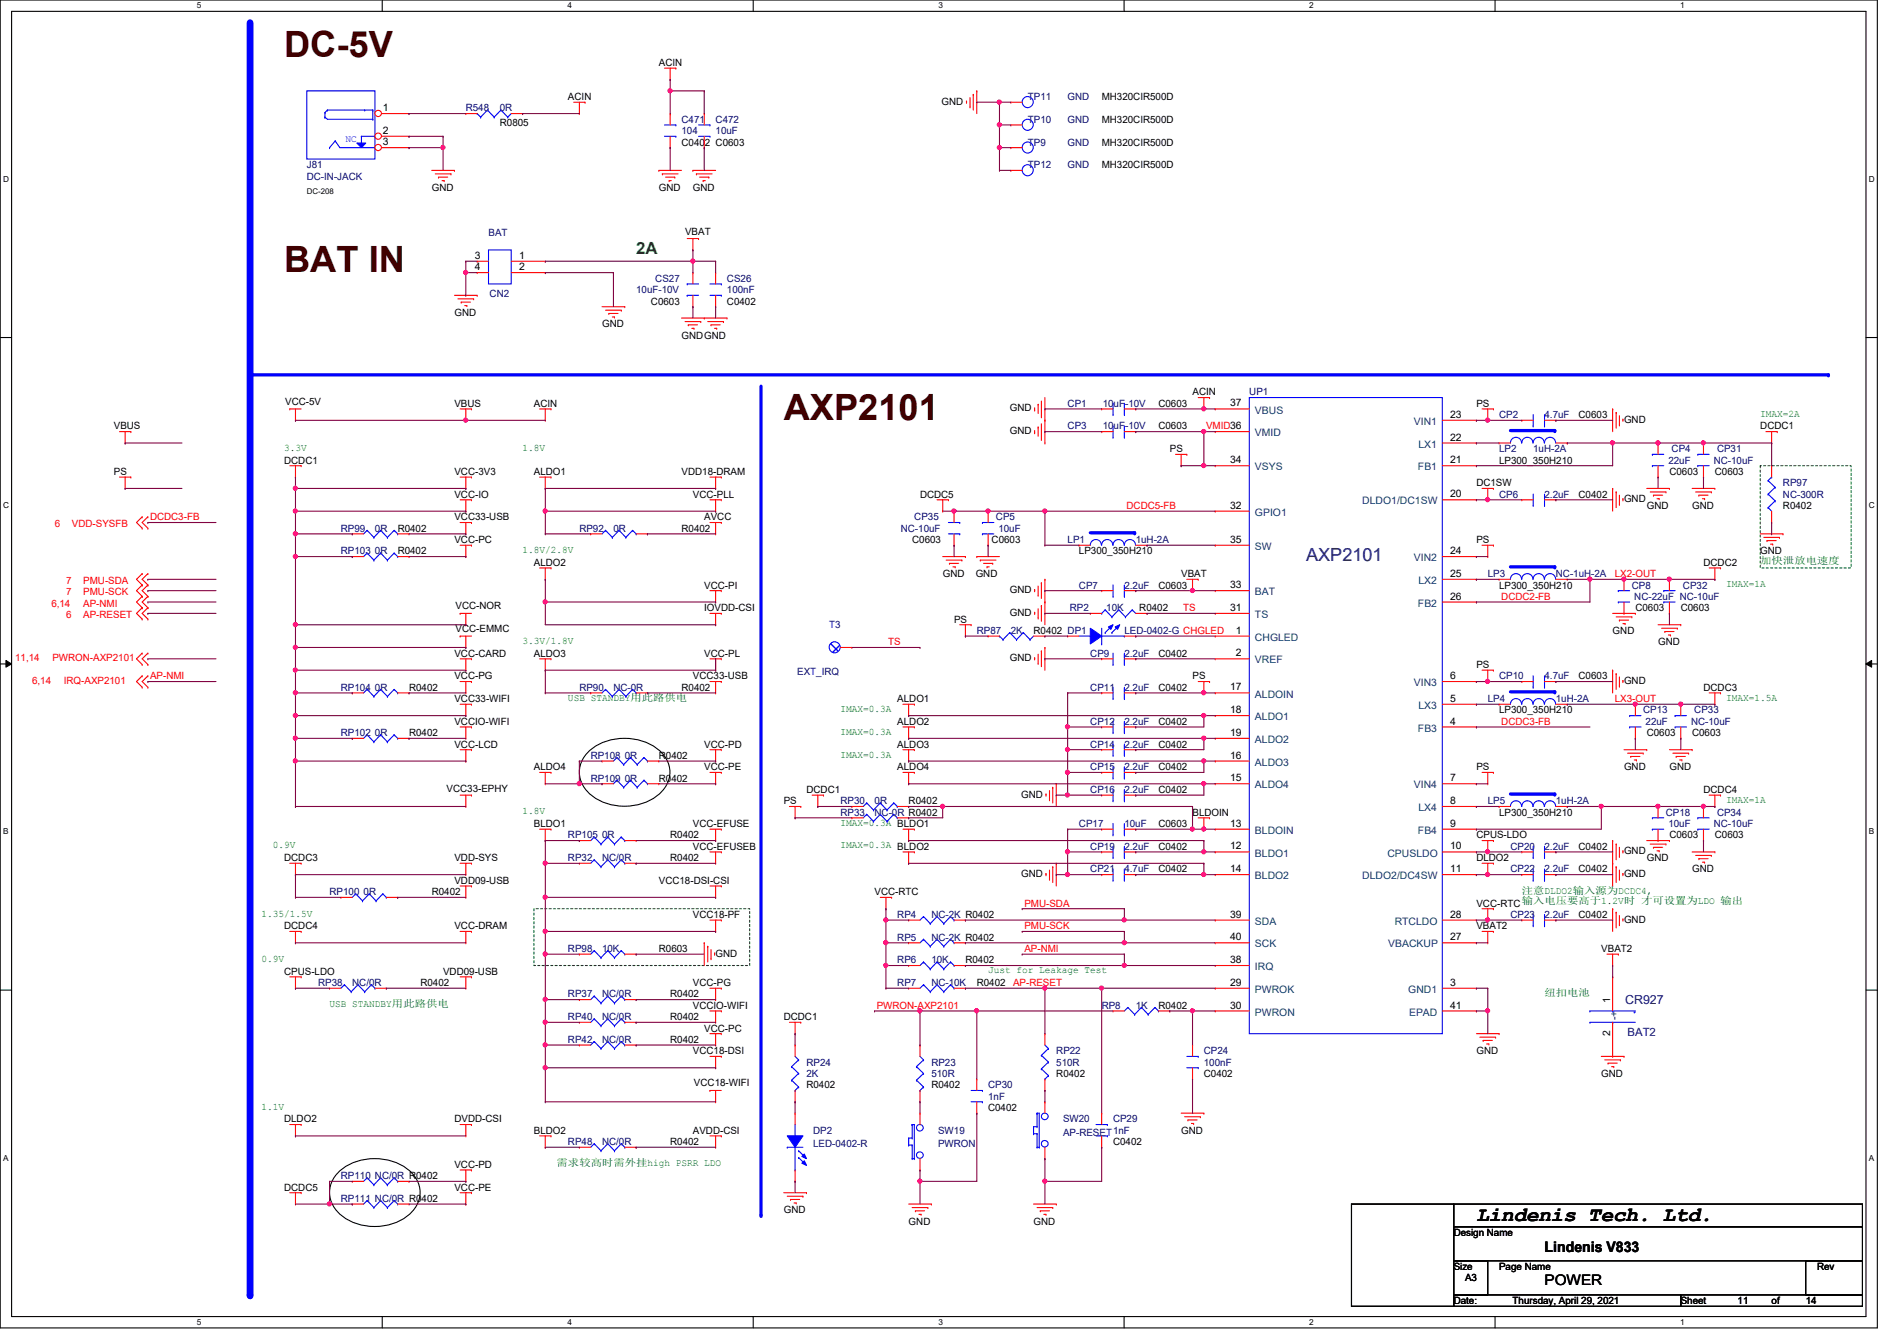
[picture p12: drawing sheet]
<svg xmlns="http://www.w3.org/2000/svg" width="297mm" height="210mm" viewBox="0 0 297 210" stroke-linecap="round" stroke-linejoin="round" font-family="sans-serif">
<defs><g id="words">
<g font-size="5.7" fill="#400000">
<text x="44.5" y="8.8">DC-5V</text>
<text x="44.5" y="42.6">BAT IN</text>
<text x="122.7" y="65.7">AXP2101</text>
</g>
<text font-size="3.2" x="231.2" y="191.1">Lindenis Tech. Ltd.</text>
<text font-size="2.8" fill="#000080" x="204.5" y="87.9">AXP2101</text>
<text font-size="2.6" fill="#008000" x="99.6" y="39.8">2A</text>
<g font-size="2.3">
<text x="241.8" y="195.9">Lindenis V833</text>
<text x="241.8" y="201.2">POWER</text>
</g>
<text font-size="1.9" fill="#000080" x="254.5" y="157.2">CR927</text>
<text font-size="1.8" fill="#000080" x="254.8" y="162.2">BAT2</text>
<g font-size="1.6">
<text x="103.2" y="10.3">ACIN</text>
<text x="59.9" y="17.4">1</text>
<text x="88.9" y="15.7">ACIN</text>
<text x="147.4" y="16.4">GND</text>
<text x="172.5" y="15.7">MH320CIR500D</text>
<text x="59.9" y="22.7">3</text>
<text x="59.9" y="21">2</text>
<text x="78.3" y="19.8">R0805</text>
<text x="106.7" y="22.8">C0402 C0603</text>
<text x="172.5" y="22.8">MH320CIR500D</text>
<text x="172.5" y="19.2">MH320CIR500D</text>
<text x="67.6" y="29.9">GND</text>
<text x="103.2" y="29.9">GND</text>
<text x="108.5" y="29.9">GND</text>
<text x="172.5" y="26.3">MH320CIR500D</text>
<text x="74.4" y="40.5">3</text>
<text x="81.3" y="40.5">1</text>
<text x="107.3" y="36.8">VBAT</text>
<text x="74.4" y="42.3">4</text>
<text x="81.3" y="42.3">2</text>
<text x="101.9" y="47.7">C0603</text>
<text x="113.8" y="47.7">C0402</text>
<text x="71.2" y="49.4">GND</text>
<text x="94.3" y="51.2">GND</text>
<text x="106.7" y="53">GNDGND</text>
<text x="44.7" y="63.3">VCC-5V</text>
<text x="71.2" y="63.7">VBUS</text>
<text x="83.6" y="63.7">ACIN</text>
<text x="158.1" y="64.4">GND</text>
<text x="181.4" y="63.7">C0603</text>
<text x="186.7" y="61.9">ACIN</text>
<text x="192.6" y="63.6">37</text>
<text x="227.1" y="65.4">23</text>
<text x="231.2" y="63.7">PS</text>
<text x="247.2" y="65.4">C0603</text>
<text x="17.8" y="67.2">VBUS</text>
<text x="158.1" y="67.9">GND</text>
<text x="181.4" y="67.2">C0603</text>
<text x="183.2" y="70.8">PS</text>
<text x="227.1" y="69">22</text>
<text x="254.3" y="66.2">GND</text>
<text x="275.6" y="67.2">DCDC1</text>
<text x="17.8" y="74.3">PS</text>
<text x="44.5" y="72.6">DCDC1</text>
<text x="71.2" y="74.3">VCC-3V3</text>
<text x="71.2" y="77.9">VCC-IO</text>
<text x="83.6" y="74.3">ALDO1</text>
<text x="106.7" y="74.3">VDD18-DRAM</text>
<text x="108.5" y="77.9">VCC-PLL</text>
<text x="144.1" y="77.9">DCDC5</text>
<text x="192.6" y="72.5">34</text>
<text x="227.1" y="72.5">21</text>
<text x="227.1" y="77.9">20</text>
<text x="231.2" y="76.1">DC1SW</text>
<text x="234.7" y="72.6">LP300_350H210</text>
<text x="247.2" y="77.9">C0402</text>
<text x="261.4" y="74.3">C0603</text>
<text x="268.5" y="74.3">C0603</text>
<text x="62.3" y="83.2">R0402</text>
<text x="71.2" y="81.4">VCC33-USB</text>
<text x="106.7" y="83.2">R0402</text>
<text x="110.3" y="81.4">AVCC</text>
<text x="192.6" y="79.6">32</text>
<text x="254.3" y="78.6">GND</text>
<text x="257.8" y="79.7">GND</text>
<text x="265" y="79.7">GND</text>
<text x="279.2" y="79.7">R0402</text>
<text x="62.3" y="86.8">R0402</text>
<text x="71.2" y="85">VCC-PC</text>
<text x="83.6" y="88.6">ALDO2</text>
<text x="142.8" y="85">C0603</text>
<text x="155.3" y="85">C0603</text>
<text x="168.9" y="86.8">LP300_350H210</text>
<text x="192.6" y="85">35</text>
<text x="227.1" y="86.7">24</text>
<text x="231.2" y="85">PS</text>
<text x="266.7" y="88.6">DCDC2</text>
<text x="275.6" y="86.8">GND</text>
<text x="71.3" y="95.3">VCC-NOR</text>
<text x="110.3" y="92.1">VCC-PI</text>
<text x="110.3" y="95.7">IOVDD-CSI</text>
<text x="147.6" y="90.3">GND</text>
<text x="152.8" y="90.3">GND</text>
<text x="158.1" y="92.8">GND</text>
<text x="178.4" y="95.7">R0402</text>
<text x="181.4" y="92.1">C0603</text>
<text x="185" y="90.3">VBAT</text>
<text x="192.6" y="92.1">33</text>
<text x="192.6" y="95.6">31</text>
<text x="227.1" y="90.3">25</text>
<text x="227.1" y="93.9">26</text>
<text x="234.7" y="92.1">LP300_350H210</text>
<text x="256.1" y="95.7">C0603</text>
<text x="263.2" y="95.7">C0603</text>
<text x="71.3" y="98.9">VCC-EMMC</text>
<text x="149.4" y="97.5">PS</text>
<text x="158.1" y="96.4">GND</text>
<text x="161.8" y="99.2">R0402 DP1</text>
<text x="193.5" y="99.2">1</text>
<text x="252.5" y="99.2">GND</text>
<text x="259.6" y="101">GND</text>
<text x="71.2" y="106.3">VCC-PG</text>
<text x="71.2" y="102.8">VCC-CARD</text>
<text x="83.6" y="102.8">ALDO3</text>
<text x="108.5" y="106.3">VCC33-USB</text>
<text x="110.3" y="102.8">VCC-PL</text>
<text x="158.1" y="103.5">GND</text>
<text x="181.4" y="102.8">C0402</text>
<text x="186.7" y="106.3">PS</text>
<text x="193.5" y="102.7">2</text>
<text x="227.1" y="106.3">6</text>
<text x="231.2" y="104.6">PS</text>
<text x="247.2" y="106.3">C0603</text>
<text x="254.3" y="107.1">GND</text>
<text x="64" y="108.1">R0402</text>
<text x="71.2" y="113.5">VCCIO-WIFI</text>
<text x="71.2" y="109.9">VCC33-WIFI</text>
<text x="106.7" y="108.1">R0402</text>
<text x="140.5" y="113.5">ALDO2</text>
<text x="140.5" y="109.9">ALDO1</text>
<text x="181.4" y="113.5">C0402</text>
<text x="181.4" y="108.1">C0402</text>
<text x="192.6" y="108.1">17</text>
<text x="192.6" y="111.6">18</text>
<text x="227.1" y="113.4">4</text>
<text x="227.1" y="109.9">5</text>
<text x="234.7" y="111.7">LP300_350H210</text>
<text x="266.7" y="108.1">DCDC3</text>
<text x="64" y="115.2">R0402</text>
<text x="71.2" y="117">VCC-LCD</text>
<text x="103.2" y="118.8">R0402</text>
<text x="110.3" y="117">VCC-PD</text>
<text x="140.5" y="117">ALDO3</text>
<text x="181.4" y="117">C0402</text>
<text x="192.6" y="115.2">19</text>
<text x="192.6" y="118.7">16</text>
<text x="257.8" y="115.2">C0603</text>
<text x="265" y="115.2">C0603</text>
<text x="69.9" y="124">VCC33-EPHY</text>
<text x="83.6" y="120.6">ALDO4</text>
<text x="103.2" y="122.3">R0402</text>
<text x="110.3" y="120.6">VCC-PE</text>
<text x="122.7" y="125.9">PS</text>
<text x="126.3" y="124.1">DCDC1</text>
<text x="140.5" y="120.6">ALDO4</text>
<text x="142.3" y="125.9">R0402</text>
<text x="159.9" y="124.8">GND</text>
<text x="181.4" y="124.1">C0402</text>
<text x="181.4" y="120.6">C0402</text>
<text x="192.6" y="122.3">15</text>
<text x="227.1" y="122.3">7</text>
<text x="227.1" y="125.9">8</text>
<text x="231.2" y="120.6">PS</text>
<text x="254.3" y="120.6">GND</text>
<text x="261.4" y="120.6">GND</text>
<text x="266.7" y="124.1">DCDC4</text>
<text x="83.6" y="129.5">BLDO1</text>
<text x="104.9" y="131.2">R0402</text>
<text x="108.5" y="129.5">VCC-EFUSE</text>
<text x="181.4" y="129.5">C0603</text>
<text x="186.7" y="127.7">BLDOIN</text>
<text x="192.6" y="129.4">13</text>
<text x="227.1" y="129.4">9</text>
<text x="231.2" y="131.2">CPUS-LDO</text>
<text x="234.7" y="127.7">LP300_350H210</text>
<text x="261.4" y="131.2">C0603</text>
<text x="268.5" y="131.2">C0603</text>
<text x="44.5" y="134.8">DCDC3</text>
<text x="71.2" y="134.8">VDD-SYS</text>
<text x="104.9" y="134.8">R0402</text>
<text x="108.5" y="133">VCC-EFUSEB</text>
<text x="159.9" y="137.3">GND</text>
<text x="181.4" y="133">C0402</text>
<text x="181.4" y="136.6">C0402</text>
<text x="192.6" y="133">12</text>
<text x="192.6" y="136.5">14</text>
<text x="227.1" y="133">10</text>
<text x="227.1" y="136.5">11</text>
<text x="231.2" y="134.8">DLDO2</text>
<text x="247.2" y="133">C0402</text>
<text x="247.2" y="136.6">C0402</text>
<text x="254.3" y="137.3">GND</text>
<text x="254.3" y="133.7">GND</text>
<text x="257.8" y="134.8">GND</text>
<text x="265" y="136.6">GND</text>
<text x="67.6" y="140.1">R0402</text>
<text x="71.2" y="138.3">VDD09-USB</text>
<text x="103.2" y="138.3">VCC18-DSI-CSI</text>
<text x="108.5" y="143.7">VCC18-PF</text>
<text x="136.9" y="140.1">VCC-RTC</text>
<text x="192.6" y="143.6">39</text>
<text x="227.1" y="143.6">28</text>
<text x="231.2" y="141.9">VCC-RTC</text>
<text x="247.2" y="143.7">C0402</text>
<text x="44.5" y="145.5">DCDC4</text>
<text x="71.2" y="145.5">VCC-DRAM</text>
<text x="103.2" y="149">R0603</text>
<text x="112.1" y="149.7">GND</text>
<text x="192.6" y="147.2">40</text>
<text x="227.1" y="147.2">27</text>
<text x="231.2" y="145.5">VBAT2</text>
<text x="250.7" y="149">VBAT2</text>
<text x="254.3" y="144.4">GND</text>
<text x="44.5" y="152.6">CPUS-LDO</text>
<text x="65.8" y="154.3">R0402</text>
<text x="69.4" y="152.6">VDD09-USB</text>
<text x="108.5" y="154.3">VCC-PG</text>
<text x="151.2" y="150.8">R0402</text>
<text x="152.9" y="154.3">R0402</text>
<text x="192.6" y="154.3">29</text>
<text x="192.6" y="150.7">38</text>
<text x="227.1" y="154.3">3</text>
<text x="104.9" y="156.1">R0402</text>
<text x="104.9" y="159.7">R0402</text>
<text x="108.5" y="157.9">VCCIO-WIFI</text>
<text x="110.3" y="161.5">VCC-PC</text>
<text x="122.7" y="159.7">DCDC1</text>
<text x="181.4" y="157.9">R0402</text>
<text x="192.6" y="157.9">30</text>
<text x="227.1" y="157.9">41</text>
<text x="252.1" y="157" transform="rotate(-90 252.1 157)">1</text>
<text x="104.9" y="163.2">R0402</text>
<text x="108.5" y="165">VCC18-DSI</text>
<text x="231.2" y="165">GND</text>
<text x="252.1" y="162.1" transform="rotate(-90 252.1 162.1)">2</text>
<text x="108.7" y="170">VCC18-WIFI</text>
<text x="126.3" y="170.3">R0402</text>
<text x="145.8" y="170.3">R0402</text>
<text x="154.7" y="173.9">C0402</text>
<text x="165.4" y="168.6">R0402</text>
<text x="188.5" y="168.6">C0402</text>
<text x="250.7" y="168.6">GND</text>
<text x="44.5" y="175.7">DLDO2</text>
<text x="71.2" y="175.7">DVDD-CSI</text>
<text x="83.6" y="177.5">BLDO2</text>
<text x="104.9" y="179.2">R0402</text>
<text x="108.5" y="177.5">AVDD-CSI</text>
<text x="174.3" y="179.2">C0402</text>
<text x="185" y="177.5">GND</text>
<text x="71.2" y="182.8">VCC-PD</text>
<text x="44.5" y="186.4">DCDC5</text>
<text x="71.2" y="186.4">VCC-PE</text>
<text x="122.7" y="189.9">GND</text>
<text x="142.3" y="191.7">GND</text>
<text x="161.8" y="191.7">GND</text>
<text x="227.6" y="193.5">Design Name</text>
<text x="227.6" y="198.8">Size</text>
<text x="229.4" y="200.6">A3</text>
<text x="234.7" y="198.8">Page Name</text>
<text x="284.5" y="198.8">Rev</text>
<text x="227.6" y="204.1">Date:</text>
<text x="236.9" y="204.1">Thursday, April 29, 2021</text>
<text x="263.2" y="204.1">Sheet</text>
<text x="272.1" y="204.1">11</text>
<text x="277.4" y="204.1">of</text>
<text x="282.7" y="204.1">14</text>
</g>
<g font-size="1.6" fill="#000080">
<text x="72.9" y="17.4">R548</text>
<text x="78.3" y="17.4">0R</text>
<text x="160.9" y="15.7">TP11</text>
<text x="167.2" y="15.7">GND</text>
<text x="106.7" y="19.2">C471</text>
<text x="106.7" y="21">104</text>
<text x="112.1" y="19.2">C472</text>
<text x="112.1" y="21">10uF</text>
<text x="160.9" y="22.8">TP9</text>
<text x="160.9" y="19.2">TP10</text>
<text x="167.2" y="19.2">GND</text>
<text x="167.2" y="22.8">GND</text>
<text x="48" y="26.3">J81</text>
<text x="48" y="28.1">DC-IN-JACK</text>
<text x="160.9" y="26.3">TP12</text>
<text x="167.2" y="26.3">GND</text>
<text x="76.5" y="37">BAT</text>
<text x="76.7" y="46.4">CN2</text>
<text x="99.6" y="45.9">10uF-10V</text>
<text x="102.6" y="44.1">CS27</text>
<text x="113.8" y="44.1">CS26</text>
<text x="113.8" y="45.9">100nF</text>
<text x="167.2" y="63.7">CP1</text>
<text x="172.7" y="63.7">10uF-10V</text>
<text x="195.6" y="61.9">UP1</text>
<text x="234.7" y="65.4">CP2</text>
<text x="241.8" y="65.4">4.7uF</text>
<text x="167.2" y="67.2">CP3</text>
<text x="172.7" y="67.2">10uF-10V</text>
<text x="234.7" y="70.8">LP2</text>
<text x="240.1" y="70.8">1uH-2A</text>
<text x="261.7" y="70.8">CP4</text>
<text x="268.9" y="70.8">CP31</text>
<text x="234.7" y="77.9">CP6</text>
<text x="241.8" y="77.9">2.2uF</text>
<text x="261.2" y="72.6">22uF</text>
<text x="268.3" y="72.6">NC-10uF</text>
<text x="279.2" y="76.1">RP97</text>
<text x="279.2" y="77.9">NC-300R</text>
<text x="53.4" y="83.2">RP99</text>
<text x="58.7" y="83.2">0R</text>
<text x="90.7" y="83.2">RP92</text>
<text x="96.1" y="83.2">0R</text>
<text x="141.1" y="83.2">NC-10uF</text>
<text x="143.2" y="81.4">CP35</text>
<text x="156" y="81.4">CP5</text>
<text x="156.3" y="83.2">10uF</text>
<text x="53.4" y="86.8">RP103 0R</text>
<text x="167.2" y="85">LP1</text>
<text x="177.8" y="85">1uH-2A</text>
<text x="167.5" y="95.7">RP2</text>
<text x="168.9" y="92.1">CP7</text>
<text x="173.2" y="95.7">10K</text>
<text x="176.1" y="92.1">2.2uF</text>
<text x="233" y="90.3">LP3</text>
<text x="243.6" y="90.3">NC-1uH-2A</text>
<text x="255.5" y="92.1">CP8</text>
<text x="255.9" y="93.9">NC-22uF NC-10uF</text>
<text x="263.5" y="92.1">CP32</text>
<text x="129.8" y="98.3">T3</text>
<text x="152.9" y="99.2">RP87</text>
<text x="158.3" y="99.2">2K</text>
<text x="176.1" y="99.2">LED-0402-G CHGLED</text>
<text x="124.8" y="105.6">EXT_IRQ</text>
<text x="170.7" y="102.8">CP9</text>
<text x="176.1" y="102.8">2.2uF</text>
<text x="234.7" y="106.3">CP10</text>
<text x="241.8" y="106.3">4.7uF</text>
<text x="53.4" y="108.1">RP104 0R</text>
<text x="90.7" y="108.1">RP90</text>
<text x="96.1" y="108.1">NC-0R</text>
<text x="170.7" y="113.5">CP12</text>
<text x="170.7" y="108.1">CP11</text>
<text x="176.1" y="113.5">2.2uF</text>
<text x="176.1" y="108.1">2.2uF</text>
<text x="233" y="109.9">LP4</text>
<text x="243.6" y="109.9">1uH-2A</text>
<text x="257.3" y="111.7">CP13</text>
<text x="257.7" y="113.5">22uF</text>
<text x="264.8" y="113.5">NC-10uF</text>
<text x="265.3" y="111.7">CP33</text>
<text x="53.4" y="115.2">RP102 0R</text>
<text x="92.5" y="118.8">RP108 0R</text>
<text x="170.7" y="117">CP14</text>
<text x="176.1" y="117">2.2uF</text>
<text x="92.5" y="122.3">RP109 0R</text>
<text x="131.6" y="125.9">RP30</text>
<text x="136.9" y="125.9">0R</text>
<text x="170.7" y="124.1">CP16</text>
<text x="170.7" y="120.6">CP15</text>
<text x="176.1" y="124.1">2.2uF</text>
<text x="176.1" y="120.6">2.2uF</text>
<text x="233" y="125.9">LP5</text>
<text x="243.6" y="125.9">1uH-2A</text>
<text x="88.9" y="131.2">RP105 0R</text>
<text x="131.6" y="127.7">RP33</text>
<text x="136.9" y="127.7">NC-0R R0402</text>
<text x="168.9" y="129.5">CP17</text>
<text x="176.1" y="129.5">10uF</text>
<text x="260.9" y="127.7">CP18</text>
<text x="261.2" y="129.5">10uF</text>
<text x="268.3" y="129.5">NC-10uF</text>
<text x="268.9" y="127.7">CP34</text>
<text x="88.9" y="134.8">RP32</text>
<text x="94.3" y="134.8">NC/0R</text>
<text x="170.7" y="133">CP19</text>
<text x="170.7" y="136.6">CP21</text>
<text x="176.1" y="133">2.2uF</text>
<text x="176.1" y="136.6">4.7uF</text>
<text x="236.5" y="133">CP20</text>
<text x="236.5" y="136.6">CP22</text>
<text x="241.8" y="133">2.2uF</text>
<text x="241.8" y="136.6">2.2uF</text>
<text x="51.6" y="140.1">RP100 0R</text>
<text x="140.5" y="143.7">RP4</text>
<text x="145.8" y="143.7">NC-2K R0402</text>
<text x="236.5" y="143.7">CP23</text>
<text x="241.8" y="143.7">2.2uF</text>
<text x="88.9" y="149">RP98</text>
<text x="94.3" y="149">10K</text>
<text x="140.5" y="147.2">RP5</text>
<text x="145.8" y="147.2">NC-2K R0402</text>
<text x="49.8" y="154.3">RP38</text>
<text x="55.2" y="154.3">NC/0R</text>
<text x="140.5" y="150.8">RP6</text>
<text x="140.5" y="154.3">RP7</text>
<text x="145.8" y="150.8">10K</text>
<text x="145.8" y="154.3">NC-10K</text>
<text x="88.9" y="156.1">RP37</text>
<text x="88.9" y="159.7">RP40</text>
<text x="94.3" y="156.1">NC/0R</text>
<text x="94.3" y="159.7">NC/0R</text>
<text x="172.5" y="157.9">RP8</text>
<text x="177.8" y="157.9">1K</text>
<text x="88.9" y="163.2">RP42</text>
<text x="94.3" y="163.2">NC/0R</text>
<text x="126.3" y="166.8">RP24</text>
<text x="145.8" y="166.8">RP23</text>
<text x="165.4" y="165">RP22</text>
<text x="165.4" y="166.8">510R</text>
<text x="188.5" y="165">CP24</text>
<text x="188.5" y="166.8">100nF</text>
<text x="126.3" y="168.6">2K</text>
<text x="145.8" y="168.6">510R</text>
<text x="154.7" y="170.3">CP30</text>
<text x="154.7" y="172.1">1nF</text>
<text x="88.9" y="179.2">RP48</text>
<text x="94.3" y="179.2">NC/0R</text>
<text x="127.3" y="177.5">DP2</text>
<text x="127.3" y="179.6">LED-0402-R</text>
<text x="146.9" y="177.5">SW19</text>
<text x="146.9" y="179.6">PWRON</text>
<text x="166.5" y="175.7">SW20</text>
<text x="166.5" y="177.8">AP-RESET1nF</text>
<text x="174.3" y="175.7">CP29</text>
<text x="53.4" y="184.6">RP110 NC/0R R0402</text>
<text x="53.4" y="188.1">RP111 NC/0R R0402</text>
</g>
<text font-size="1.6" fill="#00f" x="54.1" y="22.2">NC</text>
<g font-size="1.6" fill="#004080">
<text x="196.5" y="64.7">VBUS</text>
<text x="196.5" y="68.3">VMID</text>
<text x="221.4" y="66.5">VIN1</text>
<text x="222.1" y="70.1">LX1</text>
<text x="196.5" y="73.6">VSYS</text>
<text x="222" y="73.6">FB1</text>
<text x="196.5" y="80.7">GPIO1</text>
<text x="213.3" y="79">DLDO1/DC1SW</text>
<text x="196.5" y="86.1">SW</text>
<text x="221.4" y="87.8">VIN2</text>
<text x="196.5" y="93.2">BAT</text>
<text x="222" y="95">FB2</text>
<text x="222.1" y="91.4">LX2</text>
<text x="196.5" y="96.7">TS</text>
<text x="196.5" y="100.3">CHGLED</text>
<text x="196.5" y="103.8">VREF</text>
<text x="221.4" y="107.4">VIN3</text>
<text x="196.5" y="109.2">ALDOIN</text>
<text x="196.5" y="112.7">ALDO1</text>
<text x="222.1" y="111">LX3</text>
<text x="196.5" y="116.3">ALDO2</text>
<text x="196.5" y="119.8">ALDO3</text>
<text x="222" y="114.5">FB3</text>
<text x="196.5" y="123.4">ALDO4</text>
<text x="221.4" y="123.4">VIN4</text>
<text x="196.5" y="130.5">BLDOIN</text>
<text x="222" y="130.5">FB4</text>
<text x="222.1" y="127">LX4</text>
<text x="196.5" y="134.1">BLDO1</text>
<text x="196.5" y="137.6">BLDO2</text>
<text x="213.3" y="137.6">DLDO2/DC4SW</text>
<text x="217.3" y="134.1">CPUSLDO</text>
<text x="196.5" y="148.3">SCK</text>
<text x="196.5" y="144.7">SDA</text>
<text x="217.4" y="148.3">VBACKUP</text>
<text x="218.4" y="144.7">RTCLDO</text>
<text x="196.5" y="155.4">PWROK</text>
<text x="196.5" y="151.8">IRQ</text>
<text x="220.5" y="155.4">GND1</text>
<text x="196.5" y="159">PWRON</text>
<text x="220.6" y="159">EPAD</text>
<text x="253.3" y="159.7" transform="rotate(-90 253.3 159.7)">-+</text>
</g>
<g font-size="1.6" fill="#008000">
<text x="275.6" y="65.2">IMAX=2A</text>
<text x="44.5" y="70.6">3.3V</text>
<text x="81.8" y="70.6">1.8V</text>
<text x="81.8" y="86.6">1.8V/2.8V</text>
<text x="275.6" y="88.3">加加加加输加加</text>
<text x="270.3" y="91.9">IMAX=1A</text>
<text x="81.8" y="100.8">3.3V/1.8V</text>
<text x="88.9" y="109.7">USB STANDBY默用用用输</text>
<text x="131.6" y="111.5">IMAX=0.3A</text>
<text x="270.3" y="109.7">IMAX=1.5A</text>
<text x="131.6" y="115">IMAX=0.3A</text>
<text x="131.6" y="118.6">IMAX=0.3A</text>
<text x="270.3" y="125.7">IMAX=1A</text>
<text x="81.8" y="127.5">1.8V</text>
<text x="131.6" y="129.2">IMAX=0.3A BLDO1</text>
<text x="42.7" y="132.8">0.9V</text>
<text x="131.6" y="132.8">IMAX=0.3A BLDO2</text>
<text x="40.9" y="143.5">1.35/1.5V</text>
<text x="238.3" y="139.9">注注DLDO2输输输输DCDC4,</text>
<text x="238.3" y="141.5">输输输输输输输1.2V时 才才才才输LDO 输输</text>
<text x="40.9" y="150.6">0.9V</text>
<text x="154.7" y="152.4">Just for Leakage Test</text>
<text x="241.8" y="155.9">纽纽输纽</text>
<text x="51.6" y="157.7">USB STANDBY默用用用输</text>
<text x="40.9" y="173.7">1.1V</text>
<text x="87.2" y="182.6">需需需输时需需需high PSRR LDO</text>
</g>
<g font-size="1.6" fill="#f00">
<text x="188.8" y="67.2">VMID36</text>
<text x="8.6" y="82.5">6</text>
<text x="11.3" y="82.5">VDD-SYSFB</text>
<text x="23.5" y="81.4">DCDC3-FB</text>
<text x="176.4" y="79.7">DCDC5-FB</text>
<text x="8" y="95">6,14</text>
<text x="10.4" y="93.2">7</text>
<text x="10.4" y="91.4">7</text>
<text x="13" y="95">AP-NMI</text>
<text x="13" y="93.2">PMU-SCK</text>
<text x="13" y="91.4">PMU-SDA</text>
<text x="185.3" y="95.7">TS</text>
<text x="235.1" y="93.9">DCDC2-FB</text>
<text x="252.9" y="90.3">LX2-OUT</text>
<text x="10.4" y="96.7">6</text>
<text x="13" y="96.7">AP-RESET</text>
<text x="139.1" y="101">TS</text>
<text x="2.4" y="103.5">11,14</text>
<text x="5" y="107.1">6,14</text>
<text x="8.2" y="103.5">PWRON-AXP2101</text>
<text x="10" y="107.1">IRQ-AXP2101</text>
<text x="23.5" y="106.3">AP-NMI</text>
<text x="235.1" y="113.5">DCDC3-FB</text>
<text x="252.9" y="109.9">LX3-OUT</text>
<text x="160.4" y="141.9">PMU-SDA</text>
<text x="160.4" y="145.5">PMU-SCK</text>
<text x="160.4" y="149">AP-NMI</text>
<text x="158.6" y="154.3">AP-RESET</text>
<text x="137.3" y="157.9">PWRON-AXP2101</text>
</g>
<g font-size="1.3">
<text x="30.8" y="1.3">5</text>
<text x="88.9" y="1.3">4</text>
<text x="146.9" y="1.3">3</text>
<text x="205" y="1.3">2</text>
<text x="263.1" y="1.3">1</text>
<text x=".5" y="28.4">D</text>
<text x="292.6" y="28.4">D</text>
<text x=".5" y="79.5">C</text>
<text x="292.6" y="79.5">C</text>
<text x=".5" y="130.6">B</text>
<text x="292.6" y="130.6">B</text>
<text x=".5" y="181.7">A</text>
<text x="292.6" y="181.7">A</text>
<text x="30.8" y="207.4">5</text>
<text x="88.9" y="207.4">4</text>
<text x="146.9" y="207.4">3</text>
<text x="205" y="207.4">2</text>
<text x="263.1" y="207.4">1</text>
</g>
<text font-size="1.2" x="48" y="30.3">DC-208</text>
</g></defs>
<path d="M0 0h294v207.9h-294zM1.8 1.8h290.4v204.3h-290.4z" fill="none" stroke="#000" stroke-width=".17"/>
<g fill="#fff">
<path d="M30.8 .2h.7v1.4h-.7z"/>
<path d="M30.8 206.2h.7v1.4h-.7z"/>
</g>
<path d="M59.9 0v1.8M59.9 206.1v1.8" fill="none" stroke="#000" stroke-width=".17"/>
<g fill="#fff">
<path d="M88.9 .2h.6v1.4h-.6z"/>
<path d="M88.9 206.2h.6v1.4h-.6z"/>
</g>
<path d="M117.9 0v1.8M117.9 206.1v1.8" fill="none" stroke="#000" stroke-width=".17"/>
<g fill="#fff">
<path d="M146.9 .2h.7v1.4h-.7z"/>
<path d="M146.9 206.2h.7v1.4h-.7z"/>
</g>
<path d="M176 0v1.8M176 206.1v1.8" fill="none" stroke="#000" stroke-width=".17"/>
<g fill="#fff">
<path d="M205 .2h.7v1.4h-.7z"/>
<path d="M205 206.2h.7v1.4h-.7z"/>
</g>
<path d="M234.1 0v1.8M234.1 206.1v1.8" fill="none" stroke="#000" stroke-width=".17"/>
<g fill="#fff">
<path d="M263.1 .2h.7v1.4h-.7z"/>
<path d="M263.1 206.2h.7v1.4h-.7z"/>
<path d="M.5 27.3h.9v1.4h-.9z"/>
<path d="M292.6 27.3h.9v1.4h-.9z"/>
<path d="M.5 78.4h.9v1.4h-.9z"/>
<path d="M292.6 78.4h.9v1.4h-.9z"/>
</g>
<path d="M0 52.8h1.8M292.2 52.8h1.8" fill="none" stroke="#000" stroke-width=".17"/>
<g fill="#fff">
<path d="M.5 129.5h.8v1.4h-.8z"/>
<path d="M292.6 129.5h.9v1.4h-.9z"/>
</g>
<path d="M0 103.9h1.8M292.2 103.9h1.8" fill="none" stroke="#000" stroke-width=".17"/>
<path d="M.9 103.4l.9 .5-.9 .5zM292.2 103.9l.9-.5v1z" fill="#000"/>
<path d="M.9 103.4l.9 .5-.9 .5zM292.2 103.9l.9-.5v1z" fill="none" stroke="#000" stroke-width=".16"/>
<g fill="#fff">
<path d="M.5 180.5h.8v1.4h-.8z"/>
<path d="M292.6 180.5h.9v1.4h-.9z"/>
</g>
<path d="M0 155h1.8M292.2 155h1.8" fill="none" stroke="#000" stroke-width=".17"/>
<path d="M39.2 3.6v199.1" fill="none" stroke="#00f" stroke-width="1.1"/>
<circle cx="39.2" cy="202.7" r=".53" fill="#00f"/>
<path d="M39.2 58.7h247.1" fill="none" stroke="#00f" stroke-width=".51"/>
<circle cx="286.3" cy="58.7" r=".25" fill="#00f"/>
<path d="M119.2 60.5v129.7" fill="none" stroke="#00f" stroke-width=".51"/>
<circle cx="119.2" cy="190.2" r=".25" fill="#00f"/>
<path d="M275.6 72.9h14.3v16h-14.3zM83.6 142.2h33.8v8.9h-33.8z" fill="none" stroke="#008000" stroke-width=".17" stroke-dasharray=".3 .3"/>
<path d="M92.1 117.7a8.7 8.7 0 0 1 11.4 0 4.4 4.4 0 0 1-.7 6.9 8.7 8.7 0 0 1-10.7-.6 4.3 4.3 0 0 1 0-6.3zM53 183.5a8.7 8.7 0 0 1 11.4 0 4.4 4.4 0 0 1-.7 6.9 8.7 8.7 0 0 1-10.7-.6 4.3 4.3 0 0 1 0-6.3zM211.6 188.5h16v16h-16zM227.6 188.5h64v3.5h-64zM227.6 192h64v5.4h-64zM227.6 197.4h5.4v5.3h-5.4zM282.7 197.4h8.9v5.3h-8.9zM227.6 202.7h35.6v1.8h-35.6zM263.2 202.7h28.4v1.8h-28.4z" fill="none" stroke="#000" stroke-width=".17"/>
<g fill="none" stroke="#f00" stroke-width=".17">
<path d="M72.9 17.8h.1M72.9 17.8h1.8M80 17.8h1.8M81.8 17.8h.1M89.8 16h1.8M90.7 17.8h.1M90.7 16v1.8M91.6 16h.1M104.1 10.7h1.7M104.9 12.4h.1M104.9 17.8h.1M104.9 10.7v1.7"/>
<path d="M104.9 17.8v1.8M105.8 10.7h.1M151.3 15.8h.1M151.3 15.8v.4M151.9 16.7h.1M151.9 15.3v1.4M152.4 14.8h.1M152.4 14.8v2.4M152.9 14.2h.1M152.9 14.2v3.6M67.6 26.7h3.6M68.2 27.2h2.4"/>
<path d="M68.7 27.7h.1M68.7 27.7h1.4M69.2 28.3h.4M69.6 28.3h.1M70.6 27.2h.1M71.2 26.7h.1M103.2 26.7h.1M103.2 26.7h3.5M103.7 27.2h.1M103.7 27.2h2.5M104.2 27.7h1.5M104.8 28.3h.1"/>
<path d="M104.8 28.3h.3M104.9 23.1h.1M104.9 21.3v1.8M105.7 27.7h.1M107.6 37.3h1.8M108.5 39.1h.1M108.5 26.7h.1M108.5 37.3v1.8M108.5 26.7h3.6M109 27.2h.1M109 27.2h2.5M109.4 37.3h.1"/>
<path d="M109.6 27.7h1.4M110.1 28.3h.1M110.1 28.3h.3M111 27.7h.1M158.3 26.7h.1M158.3 26.7h1.8M71.2 46.2h3.5M71.7 46.8h2.5M72.2 47.3h.1M72.2 47.3h1.5M72.8 47.8h.3M73.1 47.8h.1"/>
<path d="M74.2 46.8h.1M74.7 46.2h.1M74.7 40.9h.1M74.7 42.7h.1M74.7 40.9h1.8M74.7 42.7h1.8M80 40.9h5.4M80 42.7h5.4M85.4 40.9h.1M85.4 42.7h.1M94.3 48h3.5M94.8 48.6h2.5"/>
<path d="M95.3 49.1h.1M95.3 49.1h1.5M95.9 49.6h.3M96.2 49.6h.1M97.3 48.6h.1M97.8 48h.1M106.7 49.8h7.1M107.3 50.3h2.4M107.8 50.8h.1M107.8 50.8h1.4M108.3 51.4h.4M108.7 51.4h.1"/>
<path d="M109.7 50.3h.1M110.3 49.8h.1M110.8 50.3h2.5M111.3 50.8h.1M111.3 50.8h1.5M111.9 51.4h.3M112.1 48h.1M112.1 42.7h.1M112.1 42.7v1.7M112.1 46.2v1.8M112.2 51.4h.1M113.3 50.3h.1"/>
<path d="M113.8 49.8h.1M18.7 74.7h1.8M18.7 67.6h1.8M19.6 76.5h.1M19.6 69.3h.1M19.6 67.6v1.7M19.6 74.7v1.8M20.5 74.7h.1M20.5 67.6h.1M45.4 64h.1M45.4 64h1.8M45.4 72.9h1.8"/>
<path d="M46.3 65.8h.1M46.3 74.7h.1M46.3 64v1.8M46.3 72.9v1.8M47.2 72.9h.1M72 74.7h1.8M72 64h1.8M72 78.2h1.8M72.9 65.8h.1M72.9 76.5h.1M72.9 64v1.8M72.9 74.7v1.8"/>
<path d="M72.9 78.2v1.8M73.8 64h.1M73.8 74.7h.1M73.8 78.2h.1M84.5 74.7h1.8M84.5 64h1.8M85.4 76.5h.1M85.4 65.8h.1M85.4 64v1.8M85.4 74.7v1.8M86.3 74.7h.1M86.3 64h.1"/>
<path d="M111.2 74.7h1.7M111.2 78.2h1.7M112.1 76.5h.1M112.1 74.7v1.8M112.1 78.2v1.8M112.9 78.2h.1M112.9 74.7h.1M146.7 78.2h1.8M147.6 78.2v1.8M148.5 78.2h.1M162 67.7h.1M162 64.2h.1"/>
<path d="M162 63.8v.4M162 67.4v.3M162.6 66.8h.1M162.6 63.3h.1M162.6 63.3v1.4M162.6 66.8v1.5M163.1 68.8h.1M163.1 65.2h.1M163.1 62.8v2.4M163.1 66.3v2.5M163.6 69.3h.1M163.6 65.8h.1"/>
<path d="M163.6 62.2v7.1M184.1 71.1h1.7M185 72.9h.1M185 71.1v1.8M185.8 71.1h.1M187.6 62.2h1.8M188.5 64h.1M188.5 62.2v1.8M189.4 62.2h.1M232.1 64h1.7M232.1 76.5h1.7M233 65.8h.1"/>
<path d="M233 78.2h.1M233 64v1.8M233 76.5v1.7M233.8 64h.1M233.8 76.5h.1M238.3 78.2h.1M238.3 78.2h1.8M241.8 78.2h1.8M243.6 78.2h.1M252.5 64h.1M252.5 76.5h.1M252.5 64v3.6"/>
<path d="M252.5 76.5v3.5M253.1 64.6h.1M253.1 77h.1M253.1 64.6v2.4M253.1 77v2.5M253.6 66.5h.1M253.6 79h.1M253.6 65.1v1.4M253.6 77.5v1.5M254.1 65.6h.1M254.1 78.1h.1M254.1 65.6v.4"/>
<path d="M254.1 78.1v.3M257.8 76.5h3.6M258.4 77h2.5M258.9 77.5h.1M258.9 77.5h1.4M259.5 78.1h.3M259.8 78.1h.1M260.9 77h.1M261.4 76.5h.1M265 76.5h3.5M265.5 77h2.5M266 77.5h.1"/>
<path d="M266 77.5h1.5M266.6 78.1h.3M266.9 78.1h.1M268 77h.1M268.5 76.5h.1M276.5 67.6h1.8M277.4 69.3h.1M277.4 67.6v1.7M278.3 67.6h.1M22.3 93.3h.1M22.3 95.1h.1M22.3 91.6h.1"/>
<path d="M22.3 89.8h.1M22.3 80.9h.1M22.3 82.7h.1M22.3 96.9h.1M22.3 93.3l-.9 .9 .9 .9M22.3 91.6l-.9 .9 .9 .8M22.3 89.8l-.9 .9 .9 .9M22.3 80.9l-.9 .9 .9 .9M22.3 95.1l-.9 .9 .9 .9M23.2 93.3h.1M23.2 95.1h.1M23.2 91.6h.1"/>
<path d="M23.2 89.8h.1M23.2 80.9h.1M23.2 82.7h.1M23.2 96.9h.1M23.2 93.3l-.9 .9 .9 .9M23.2 91.6l-.9 .9 .9 .8M23.2 89.8l-.9 .9 .9 .9M23.2 80.9l-.9 .9 .9 .9M23.2 95.1l-.9 .9 .9 .9M72 99.6h.1M72 96h.1M72 96h1.8"/>
<path d="M72 85.3h1.8M72 99.6h1.8M72 81.8h1.8M72.9 87.1h.1M72.9 80h.1M72.9 83.6h.1M72.9 97.8h.1M72.9 81.8v1.8M72.9 85.3v1.8M72.9 96v1.8M72.9 99.6v1.7M73.8 85.3h.1"/>
<path d="M73.8 81.8h.1M84.5 88.9h1.8M85.4 90.7h.1M85.4 88.9v1.8M86.3 88.9h.1M111.2 96h1.7M111.2 81.8h1.7M111.2 92.5h1.7M112.1 80h.1M112.1 83.6h.1M112.1 94.2h.1M112.1 97.8h.1"/>
<path d="M112.1 81.8v1.8M112.1 92.5v1.7M112.1 96v1.8M112.9 81.8h.1M112.9 92.5h.1M112.9 96h.1M147.6 80h.1M147.6 87.1h3.6M148.2 87.7h2.4M148.7 88.2h.1M148.7 88.2h1.4M149.2 88.7h.4"/>
<path d="M149.6 88.7h.1M150.3 97.8h1.8M150.6 87.7h.1M151.2 99.6h.1M151.2 87.1h.1M151.2 97.8v1.8M152.1 97.8h.1M152.9 87.1h.1M152.9 87.1h3.6M153.5 87.7h.1M153.5 87.7h2.5M154 88.2h1.4"/>
<path d="M154.6 88.7h.1M154.6 88.7h.3M155.4 88.2h.1M162 95.8h.1M162 92.3h.1M162 92.3v.3M162 95.8v.4M162.6 96.7h.1M162.6 93.2h.1M162.6 91.7v1.5M162.6 95.3v1.4M163.1 94.8h.1"/>
<path d="M163.1 91.2h.1M163.1 91.2v2.5M163.1 94.8v2.4M163.6 94.2h.1M163.6 90.7h.1M163.6 90.7v7.1M185.8 90.7h1.8M186.7 92.5h.1M186.7 90.7v1.8M187.6 90.7h.1M232.1 85.3h1.7M233 87.1h.1"/>
<path d="M233 85.3v1.8M233.8 85.3h.1M252.5 96h3.6M253.1 96.6h2.4M253.6 97.1h.1M253.6 97.1h1.4M254.1 97.6h.4M254.5 97.6h.1M255.5 96.6h.1M256.1 96h.1M259.6 97.8h3.6M260.2 98.3h2.4"/>
<path d="M260.7 98.8h.1M260.7 98.8h1.4M261.2 99.4h.4M261.4 96h.1M261.4 90.7h.1M261.4 90.7v1.8M261.4 94.2v1.8M261.6 99.4h.1M262.6 98.3h.1M263.2 97.8h.1M267.6 88.9h1.8M268.5 90.7h.1"/>
<path d="M268.5 88.9v1.8M269.4 88.9h.1M275.6 83.6h3.6M276.2 84.1h2.4M276.7 84.6h.1M276.7 84.6h1.4M277.2 85.2h.4M277.6 85.2h.1M278.6 84.1h.1M279.2 83.6h.1M22.3 104h.1M22.3 102.2h.1"/>
<path d="M22.3 107.6h.1M22.3 105.8h.1M22.3 102.2l-.9 .9 .9 .9M22.3 105.8l-.9 .9 .9 .9M23.2 104h.1M23.2 102.2h.1M23.2 107.6h.1M23.2 105.8h.1M23.2 102.2l-.9 .9 .9 .9M23.2 105.8l-.9 .9 .9 .9M72 113.8h1.8M72 117.3h1.8"/>
<path d="M72 106.7h1.8M72 110.2h1.8M72 103.1h1.8M72.9 115.6h.1M72.9 101.3h.1M72.9 119.1h.1M72.9 108.5h.1M72.9 104.9h.1M72.9 112h.1M72.9 103.1v1.8M72.9 106.7v1.8M72.9 110.2v1.8"/>
<path d="M72.9 113.8v1.8M72.9 117.3v1.8M73.8 113.8h.1M73.8 117.3h.1M73.8 106.7h.1M73.8 103.1h.1M73.8 110.2h.1M84.5 103.1h1.8M85.4 104.9h.1M85.4 103.1v1.8M86.3 103.1h.1M111.2 117.3h1.7"/>
<path d="M111.2 106.7h1.7M111.2 103.1h1.7M112.1 104.9h.1M112.1 108.5h.1M112.1 119.1h.1M112.1 103.1v1.8M112.1 106.7v1.8M112.1 117.3v1.8M112.9 103.1h.1M112.9 106.7h.1M112.9 117.3h.1M141.4 113.8h1.8"/>
<path d="M141.4 117.3h1.8M141.4 110.2h1.8M142.3 115.6h.1M142.3 119.1h.1M142.3 112h.1M142.3 110.2v1.8M142.3 113.8v1.8M142.3 117.3v1.8M143.2 113.8h.1M143.2 117.3h.1M143.2 110.2h.1M162 103h.1"/>
<path d="M162 103v.3M162.6 103.8h.1M162.6 102.4v1.4M163.1 101.9h.1M163.1 101.9v2.5M163.6 101.3h.1M163.6 101.3v3.6M172.5 113.8h.1M172.5 108.5h.1M172.5 113.8h1.8M172.5 108.5h1.8M176.1 113.8h1.7"/>
<path d="M176.1 108.5h1.7M177.8 113.8h.1M177.8 108.5h.1M187.6 106.7h1.8M188.5 108.5h.1M188.5 106.7v1.8M189.4 106.7h.1M232.1 104.9h1.7M233 106.7h.1M233 104.9v1.8M233.8 104.9h.1M252.5 104.9h.1"/>
<path d="M252.5 104.9v3.6M253.1 105.5h.1M253.1 105.5v2.4M253.6 107.4h.1M253.6 106v1.4M254.1 106.5h.1M254.1 106.5v.3M254.3 117.3h3.5M254.8 117.9h2.5M255.4 118.4h.1M255.4 118.4h1.4M255.9 119h.3"/>
<path d="M256.2 119h.1M257.3 117.9h.1M257.8 117.3h.1M261.4 117.3h3.6M262 117.9h2.4M262.5 118.4h.1M262.5 118.4h1.4M263 119h.4M263.4 119h.1M264.4 117.9h.1M265 117.3h.1M267.6 108.5h1.8"/>
<path d="M268.5 110.2h.1M268.5 108.5v1.7M269.4 108.5h.1M45.4 135.1h1.8M46.3 136.9h.1M46.3 135.1v1.8M47.2 135.1h.1M72 135.1h1.8M72 124.5h1.8M72 138.7h1.8M72.9 136.9h.1M72.9 126.2h.1"/>
<path d="M72.9 124.5v1.7M72.9 135.1v1.8M72.9 138.7v1.8M73.8 138.7h.1M73.8 135.1h.1M73.8 124.5h.1M84.5 120.9h1.8M84.5 129.8h1.8M85.4 122.7h.1M85.4 131.6h.1M85.4 120.9v1.8M85.4 129.8v1.8"/>
<path d="M86.3 120.9h.1M86.3 129.8h.1M90.7 131.6h.1M90.7 131.6h1.8M97.8 131.6h1.8M99.6 131.6h.1M111.2 120.9h1.7M111.2 133.3h1.7M111.2 129.8h1.7M111.2 138.7h1.7M112.1 135.1h.1M112.1 131.6h.1"/>
<path d="M112.1 122.7h.1M112.1 120.9v1.8M112.1 129.8v1.8M112.1 133.3v1.8M112.1 138.7v1.8M112.9 133.3h.1M112.9 129.8h.1M112.9 138.7h.1M112.9 120.9h.1M123.6 126.2h1.8M124.5 128h.1M124.5 126.2v1.8"/>
<path d="M125.4 126.2h.1M127.2 124.5h1.7M128.1 126.2h.1M128.1 124.5v1.7M128.9 124.5h.1M141.4 120.9h1.8M141.4 133.3h1.8M141.4 129.8h1.8M142.3 122.7h.1M142.3 135.1h.1M142.3 131.6h.1M142.3 120.9v1.8"/>
<path d="M142.3 129.8v1.8M142.3 133.3v1.8M143.2 120.9h.1M143.2 133.3h.1M143.2 129.8h.1M163.8 136.7h.1M163.8 124.3h.1M163.8 124.3v.3M163.8 136.7v.4M164.3 137.6h.1M164.3 125.2h.1M164.3 123.7v1.5"/>
<path d="M164.3 136.2v1.4M164.8 135.7h.1M164.8 123.2h.1M164.8 123.2v2.5M164.8 135.7v2.4M165.4 135.1h.1M165.4 122.7h.1M165.4 122.7v3.5M165.4 135.1v3.6M172.5 124.5h.1M172.5 124.5h1.8M176.1 124.5h1.7"/>
<path d="M177.8 124.5h.1M187.6 128h1.8M188.5 129.8h.1M188.5 128v1.8M189.4 128h.1M232.1 120.9h1.7M232.1 135.1h1.7M232.1 131.6h1.7M233 136.9h.1M233 133.3h.1M233 122.7h.1M233 120.9v1.8"/>
<path d="M233 131.6v1.7M233 135.1v1.8M233.8 135.1h.1M233.8 131.6h.1M233.8 120.9h.1M238.3 133.3h.1M238.3 133.3h1.8M241.8 133.3h1.8M243.6 133.3h.1M252.5 135.1h.1M252.5 131.6h.1M252.5 131.6v7.1"/>
<path d="M253.1 135.7h.1M253.1 132.1h.1M253.1 132.1v2.5M253.1 135.7v2.4M253.6 137.6h.1M253.6 134.1h.1M253.6 132.6v1.5M253.6 136.2v1.4M254.1 136.7h.1M254.1 133.2h.1M254.1 133.2v.3M254.1 136.7v.4"/>
<path d="M257.8 131.6h3.6M258.4 132.1h2.5M258.9 132.6h.1M258.9 132.6h1.4M259.5 133.2h.3M259.6 131.6h.1M259.6 126.2h.1M259.6 126.2v1.8M259.6 129.8v1.8M259.8 133.2h.1M260.9 132.1h.1M261.4 131.6h.1"/>
<path d="M265 133.3h3.5M265.5 133.9h2.5M266 134.4h.1M266 134.4h1.5M266.6 135h.3M266.9 135h.1M267.6 124.5h1.8M268 133.9h.1M268.5 126.2h.1M268.5 133.3h.1M268.5 124.5v1.7M269.4 124.5h.1"/>
<path d="M45.4 145.8h1.8M45.4 152.9h1.8M46.3 147.6h.1M46.3 154.7h.1M46.3 145.8v1.8M46.3 152.9v1.8M47.2 145.8h.1M47.2 152.9h.1M72 145.8h1.8M72 152.9h1.8M72.9 140.5h.1M72.9 147.6h.1"/>
<path d="M72.9 154.7h.1M72.9 145.8v1.8M72.9 152.9v1.8M73.8 145.8h.1M73.8 152.9h.1M110.3 147.6h.1M110.3 147.6v3.5M110.8 148.1h.1M110.8 148.1v2.5M111.2 158.2h1.7M111.2 154.7h1.7M111.2 144h1.7"/>
<path d="M111.3 150.1h.1M111.3 148.6v1.5M111.9 149.2h.1M111.9 149.2v.3M112.1 156.5h.1M112.1 145.8h.1M112.1 140.5h.1M112.1 144v1.8M112.1 154.7v1.8M112.1 158.2v1.8M112.9 158.2h.1M112.9 154.7h.1"/>
<path d="M112.9 144h.1M137.8 140.5h1.8M138.7 142.2h.1M138.7 140.5v1.7M139.6 140.5h.1M142.3 151.1h.1M142.3 144h.1M142.3 144h1.8M142.3 151.1h1.8M149.4 144h1.8M149.4 151.1h1.8M151.2 151.1h.1"/>
<path d="M151.2 144h.1M174.3 158.2h.1M174.3 158.2h1.8M181.4 158.2h1.8M183.2 158.2h.1M232.1 142.2h1.7M232.1 145.8h1.7M233 144h.1M233 147.6h.1M233 142.2v1.8M233 145.8v1.8M233.8 142.2h.1"/>
<path d="M233.8 145.8h.1M251.6 149.4h1.8M252.5 142.2h.1M252.5 151.1h.1M252.5 142.2v3.6M252.5 149.4v1.7M253.1 142.8h.1M253.1 142.8v2.4M253.4 149.4h.1M253.6 144.7h.1M253.6 143.3v1.4M254.1 143.8h.1"/>
<path d="M254.1 143.8v.4M45.4 176h1.8M46.3 177.8h.1M46.3 176v1.8M47.2 176h.1M72 176h1.8M72.9 177.8h.1M72.9 176v1.8M73.8 176h.1M84.5 177.8h1.8M85.4 179.6h.1M85.4 177.8v1.8"/>
<path d="M86.3 177.8h.1M90.7 179.6h.1M90.7 179.6h1.8M97.8 179.6h1.8M99.6 179.6h.1M111.2 170.7h.1M111.2 161.8h1.7M111.2 165.4h1.7M111.2 177.8h1.7M111.2 170.7h1.7M112.1 160h.1M112.1 163.6h.1"/>
<path d="M112.1 179.6h.1M112.1 167.1h.1M112.1 172.5h.1M112.1 161.8v1.8M112.1 165.4v1.7M112.1 170.7v1.8M112.1 177.8v1.8M112.9 161.8h.1M112.9 177.8h.1M112.9 165.4h.1M123.6 160h1.8M124.5 161.8h.1"/>
<path d="M124.5 160v1.8M125.4 160h.1M185 174.2h3.5M185.5 174.8h2.5M186 175.3h.1M186 175.3h1.4M186.6 175.9h.3M186.9 175.9h.1M188 174.8h.1M188.5 174.2h.1M231.2 161.8h3.5M231.7 162.3h2.5"/>
<path d="M232.2 162.9h.1M232.2 162.9h1.5M232.8 163.4h.3M233.1 163.4h.1M234.2 162.3h.1M234.7 161.8h.1M250.7 165.4h3.6M251.3 165.9h2.4M251.8 166.4h.1M251.8 166.4h1.4M252.3 167h.4M252.7 167h.1"/>
<path d="M253.7 165.9h.1M254.3 165.4h.1M45.4 186.7h1.8M46.3 188.5h.1M46.3 186.7v1.8M47.2 186.7h.1M72 186.7h1.8M72 183.1h1.8M72.9 184.9h.1M72.9 188.5h.1M72.9 183.1v1.8M72.9 186.7v1.8"/>
<path d="M73.8 183.1h.1M73.8 186.7h.1M122.7 186.7h3.6M123.3 187.2h2.4M123.8 187.7h.1M123.8 187.7h1.4M124.3 188.3h.4M124.7 188.3h.1M125.7 187.2h.1M126.3 186.7h.1M142.3 188.5h3.5M142.8 189h2.5"/>
<path d="M143.3 189.5h.1M143.3 189.5h1.5M143.9 190.1h.3M144.2 190.1h.1M145.3 189h.1M145.8 188.5h.1M161.8 188.5h3.6M162.4 189h2.4M162.9 189.5h.1M162.9 189.5h1.4M163.4 190.1h.4M163.8 190.1h.1"/>
<path d="M164.8 189h.1M165.4 188.5h.1"/>
</g>
<g fill="none" stroke="#00f" stroke-width=".17">
<path d="M74.7 17.8h.1M74.7 17.8l.6 .5M75.3 18.3h.1M76.3 17.2h.1M76.3 17.2l1.1 1.1M76.3 17.2l-1 1.1M77.4 18.3h.1M78.4 17.2h.1M78.4 17.2l1.1 1.1M78.4 17.2l-1 1.1M79.5 18.3h.1M80 17.8l-.5 .5"/>
<path d="M104.1 19.6h1.7M105.8 19.6h.1M76.5 39.1h3.5v5.3h-3.5zM104.1 21.3h1.7M105.8 21.3h.1M111.2 46.2h1.7M111.2 44.4h1.7M112.9 46.2h.1M112.9 44.4h.1M236.5 69.3a.87 .87 0 0 1 .9-.8 .87 .87 0 0 1 .8 .8M238.3 69.3a.87 .87 0 0 1 .9-.8 .87 .87 0 0 1 .8 .8M240.1 79.1h.1"/>
<path d="M240.1 69.3a.87 .87 0 0 1 .8-.8 .87 .87 0 0 1 .9 .8M240.1 77.3v1.8M241.8 79.1h.1M241.8 69.3a.87 .87 0 0 1 .9-.8 .87 .87 0 0 1 .9 .8M241.8 77.3v1.8M260.5 94.2h.1M260.5 92.5h.1M260.5 94.2h1.8M260.5 92.5h1.8M174.3 114.7h.1M174.3 109.3h.1M174.3 107.6v1.7"/>
<path d="M174.3 112.9v1.8M176.1 114.7h.1M176.1 109.3h.1M176.1 107.6v1.7M176.1 112.9v1.8M93 131h.1M93 131l-.5 .6M93 131l1.1 1.1M94.1 132.1h.1M95.2 131h.1M95.2 131l-1.1 1.1M95.2 131l1 1.1"/>
<path d="M96.2 132.1h.1M97.3 131h.1M97.3 131l-1.1 1.1M97.3 131l.5 .6M97.8 131.6h.1M174.3 125.3h.1M174.3 123.6v1.7M176.1 125.3h.1M176.1 123.6v1.7M240.1 134.2h.1M240.1 132.5v1.7M241.8 134.2h.1"/>
<path d="M241.8 132.5v1.7M258.7 129.8h.1M258.7 128h.1M258.7 129.8h1.8M258.7 128h1.8M144.6 150.6h.1M144.6 143.5h.1M144.6 150.6l-.5 .5M144.6 150.6l1.1 1.1M144.6 143.5l-.5 .5M144.6 143.5l1.1 1.1M145.7 151.7h.1"/>
<path d="M145.7 144.6h.1M146.7 150.6h.1M146.7 143.5h.1M146.7 150.6l-1 1.1M146.7 150.6l1.1 1.1M146.7 143.5l-1 1.1M146.7 143.5l1.1 1.1M147.8 151.7h.1M147.8 144.6h.1M148.8 150.6h.1M148.8 143.5h.1M148.8 150.6l-1 1.1"/>
<path d="M148.8 150.6l.6 .5M148.8 143.5l-1 1.1M148.8 143.5l.6 .5M149.4 151.1h.1M149.4 144h.1M176.6 157.7h.1M176.6 157.7l-.5 .5M176.6 157.7l1.1 1.1M177.7 158.8h.1M178.7 157.7h.1M178.7 157.7l-1 1.1M178.7 157.7l1.1 1.1"/>
<path d="M179.8 158.8h.1M180.8 157.7h.1M180.8 157.7l-1 1.1M180.8 157.7l.6 .5M181.4 158.2h.1M93 179h.1M93 179l-.5 .6M93 179l1.1 1.1M95.2 179h.1M95.2 179l-1.1 1.1M95.2 179l1 1.1M97.3 179h.1"/>
<path d="M97.3 179l-1.1 1.1M97.3 179l.5 .6M97.8 179.6h.1M94.1 180.1h.1M96.2 180.1h.1"/>
<circle cx="160.9" cy="26.6" r=".87"/>
</g>
<path d="M236.5 67.4h7" fill="none" stroke="#00f" stroke-width=".51"/>
<circle cx="243.5" cy="67.4" r=".25" fill="#00f"/>
<g fill="none" stroke="#f00" stroke-width=".17">
<path d="M108.5 48h.1M108.5 42.7h.1M108.5 42.7v1.7M108.5 46.2v1.8M234.7 69.3h.1M234.7 69.3h1.8M243.6 69.3h1.8M245.4 69.3h.1M172.5 103.1h.1M172.5 103.1h1.8M176.1 103.1h1.7M177.8 103.1h.1"/>
<path d="M133.4 128h.1M133.4 128h1.8M140.5 128h1.8M142.3 128h.1M90.7 156.5h.1M90.7 156.5h1.8M97.8 156.5h1.8M99.6 156.5h.1M152.9 174.2h.1M152.9 168.9h.1M152.9 168.9v1.8M152.9 172.5v1.7"/>
<path d="M163.6 172.5h.1M163.6 172.5v1.7M163.6 179.6v1.8M172.5 179.6h.1M172.5 174.2h.1M172.5 174.2v1.8M172.5 177.8v1.8M186.7 168.9h.1M186.7 163.6h.1M186.7 163.6v1.8M186.7 167.1v1.8M55.2 184.9h.1"/>
<path d="M55.2 184.9h1.7M62.3 184.9h1.7M64 184.9h.1M163.6 181.4h.1"/>
</g>
<g fill="none" stroke="#00f" stroke-width=".17">
<path d="M107.6 46.2h.1M107.6 44.4h.1M107.6 46.2h1.8M107.6 44.4h1.8M236.5 90.7a.87 .87 0 0 1 .9-.9 .87 .87 0 0 1 .8 .9M238.3 90.7a.87 .87 0 0 1 .9-.9 .87 .87 0 0 1 .8 .9M240.1 90.7a.87 .87 0 0 1 .8-.9 .87 .87 0 0 1 .9 .9M241.8 90.7a.87 .87 0 0 1 .9-.9 .87 .87 0 0 1 .9 .9M174.3 104h.1M174.3 102.2v1.8M176.1 104h.1M176.1 102.2v1.8"/>
<path d="M135.7 127.5h.1M135.7 127.5l-.5 .5M135.7 127.5l1.1 1.1M136.8 128.6h.1M137.8 127.5h.1M137.8 127.5l-1 1.1M137.8 127.5l1.1 1.1M138.9 128.6h.1M140 127.5h.1M140 127.5l-1.1 1.1M140 127.5l.5 .5M140.5 128h.1"/>
<path d="M93 155.9h.1M93 155.9l-.5 .6M93 155.9l1.1 1.1M94.1 157h.1M95.2 155.9h.1M95.2 155.9l-1.1 1.1M95.2 155.9l1 1.1M96.2 157h.1M97.3 155.9h.1M97.3 155.9l-1.1 1.1M97.3 155.9l.5 .6M97.8 156.5h.1"/>
<path d="M152.1 172.5h1.7M152.1 170.7h1.7M153.8 172.5h.1M153.8 170.7h.1M161.8 177.5h.1M161.8 176.4h.1M161.8 177.5h.6M161.8 176.4v1.1M161.8 176.4h.6M162.4 179.6h.1M162.4 177.5h.1M162.4 176.4h.1"/>
<path d="M162.4 174.2h.1M162.4 174.2h.3v5.4M162.4 179.6h.3M162.4 174.2v2.2M162.4 177.5v2.1M162.7 179.6h.1M171.6 177.8h1.8M171.6 176h1.8M173.4 177.8h.1M173.4 176h.1M185.8 167.1h1.8M185.8 165.4h1.8"/>
<path d="M187.6 167.1h.1M187.6 165.4h.1M57.5 184.4h.1M57.5 184.4l-.6 .5M57.5 184.4l1 1.1M58.5 185.5h.1M59.6 184.4h.1M59.6 184.4l-1.1 1.1M59.6 184.4l1.1 1.1M60.7 185.5h.1M61.7 184.4h.1M61.7 184.4l-1 1.1"/>
<path d="M61.7 184.4l.6 .5M62.3 184.9h.1"/>
<circle cx="163.6" cy="174.7" r=".52"/>
<circle cx="163.6" cy="179" r=".52"/>
</g>
<path d="M236.5 88.7h7" fill="none" stroke="#00f" stroke-width=".51"/>
<circle cx="243.5" cy="88.7" r=".25" fill="#00f"/>
<g fill="none" stroke="#f00" stroke-width=".17">
<path d="M110.3 17.8h.1M110.3 17.8v1.8M110.3 23.1h.1M110.3 21.3v1.8M234.7 90.7h.1M234.7 90.7h1.8M243.6 90.7h1.8M245.4 90.7h.1M92.5 108.5h.1M92.5 108.5h1.8M99.6 108.5h1.8M101.4 108.5h.1"/>
<path d="M256.1 115.6h.1M256.1 110.2h.1M256.1 110.2v1.8M256.1 113.8v1.8M263.2 115.6h.1M263.2 110.2h.1M263.2 110.2v1.8M263.2 113.8v1.8M90.7 135.1h.1M90.7 135.1h1.8M97.8 135.1h1.8M99.6 135.1h.1"/>
<path d="M133.4 126.2h.1M133.4 126.2h1.8M140.5 126.2h1.8M142.3 126.2h.1M142.3 147.6h.1M142.3 147.6h1.8M149.4 147.6h1.8M151.2 147.6h.1M90.7 160h.1M90.7 160h1.8M97.8 160h1.8M99.6 160h.1"/>
<path d="M163.6 161.8h.1M163.6 170.7h.1M163.6 161.8v1.8M163.6 168.9v1.8M55.2 188.5h.1M55.2 188.5h1.7M62.3 188.5h1.7M64 188.5h.1"/>
</g>
<g fill="none" stroke="#00f" stroke-width=".17">
<path d="M109.4 19.6h1.8M111.2 19.6h.1M109.4 21.3h1.8M111.2 21.3h.1M94.8 107.9h.1M94.8 107.9l-.5 .6M94.8 107.9l1.1 1.1M95.9 109h.1M96.9 107.9h.1M96.9 107.9l-1 1.1M96.9 107.9l1.1 1.1M98 109h.1"/>
<path d="M99.1 107.9h.1M99.1 107.9l-1.1 1.1M99.1 107.9l.5 .6M99.6 108.5h.1M255.2 113.8h.1M255.2 112h.1M255.2 113.8h1.8M255.2 112h1.8M262.3 113.8h.1M262.3 112h.1M262.3 113.8h1.8M262.3 112h1.8"/>
<path d="M93 134.6h.1M93 134.6l-.5 .5M93 134.6l1.1 1.1M94.1 135.7h.1M95.2 134.6h.1M95.2 134.6l-1.1 1.1M95.2 134.6l1 1.1M96.2 135.7h.1M97.3 134.6h.1M97.3 134.6l-1.1 1.1M97.3 134.6l.5 .5M97.8 135.1h.1"/>
<path d="M135.7 125.7h.1M135.7 125.7l-.5 .5M135.7 125.7l1.1 1.1M136.8 126.8h.1M137.8 125.7h.1M137.8 125.7l-1 1.1M137.8 125.7l1.1 1.1M138.9 126.8h.1M140 125.7h.1M140 125.7l-1.1 1.1M140 125.7l.5 .5M140.5 126.2h.1"/>
<path d="M236.5 126.2a.87 .87 0 0 1 .9-.9 .87 .87 0 0 1 .8 .9M238.3 126.2a.87 .87 0 0 1 .9-.9 .87 .87 0 0 1 .8 .9M240.1 126.2a.87 .87 0 0 1 .8-.9 .87 .87 0 0 1 .9 .9M241.8 126.2a.87 .87 0 0 1 .9-.9 .87 .87 0 0 1 .9 .9M93 159.5h.1M93 159.5l-.5 .5M93 159.5l1.1 1.1M95.2 159.5h.1M95.2 159.5l-1.1 1.1M95.2 159.5l1 1.1M97.3 159.5h.1M97.3 159.5l-1.1 1.1"/>
<path d="M97.3 159.5l.5 .5M144.6 147h.1M144.6 147l-.5 .6M144.6 147l1.1 1.1M145.7 148.1h.1M146.7 147h.1M146.7 147l-1 1.1M146.7 147l1.1 1.1M147.8 148.1h.1M148.8 147h.1M148.8 147l-1 1.1M148.8 147l.6 .6"/>
<path d="M149.4 147.6h.1M94.1 160.6h.1M96.2 160.6h.1M97.8 160h.1M163.1 165.2h.1M163.1 167.3h.1M163.1 165.2l1.1 1M163.1 167.3l1.1 1.1M163.6 168.9h.1M163.6 163.6l.6 .5M164.2 164.1h.1M164.2 166.2h.1"/>
<path d="M164.2 168.4h.1M164.2 164.1l-1.1 1.1M164.2 166.2l-1.1 1.1M164.2 168.4l-.6 .5M57.5 187.9h.1M57.5 187.9l-.6 .6M57.5 187.9l1 1.1M58.5 189h.1M59.6 187.9h.1M59.6 187.9l-1.1 1.1M59.6 187.9l1.1 1.1M60.7 189h.1"/>
<path d="M61.7 187.9h.1M61.7 187.9l-1 1.1M61.7 187.9l.6 .6M62.3 188.5h.1"/>
</g>
<path d="M236.5 124.3h7" fill="none" stroke="#00f" stroke-width=".51"/>
<circle cx="243.5" cy="124.3" r=".25" fill="#00f"/>
<g fill="none" stroke="#f00" stroke-width=".17">
<path d="M55.2 108.5h.1M55.2 108.5h1.7M62.3 108.5h1.7M64 108.5h.1M238.3 106.7h.1M238.3 106.7h1.8M241.8 106.7h1.8M243.6 106.7h.1M234.7 126.2h.1M234.7 126.2h1.8M238.3 136.9h.1M238.3 136.9h1.8"/>
<path d="M241.8 136.9h1.8M243.6 136.9h.1M243.6 126.2h1.8M245.4 126.2h.1M144.1 163.6h.1M144.1 172.5h.1M144.1 163.6v1.8M144.1 170.7v1.8"/>
</g>
<g fill="none" stroke="#00f" stroke-width=".17">
<path d="M57.5 107.9h.1M57.5 107.9l-.6 .6M57.5 107.9l1 1.1M58.5 109h.1M59.6 107.9h.1M59.6 107.9l-1.1 1.1M59.6 107.9l1.1 1.1M60.7 109h.1M61.7 107.9h.1M61.7 107.9l-1 1.1M61.7 107.9l.6 .6M62.3 108.5h.1"/>
<path d="M236.5 110.2a.87 .87 0 0 1 .9-.9 .87 .87 0 0 1 .8 .9M238.3 110.2a.87 .87 0 0 1 .9-.9 .87 .87 0 0 1 .8 .9M240.1 107.6h.1M240.1 110.2a.87 .87 0 0 1 .8-.9 .87 .87 0 0 1 .9 .9M240.1 105.8v1.8M241.8 107.6h.1M241.8 110.2a.87 .87 0 0 1 .9-.9 .87 .87 0 0 1 .9 .9M241.8 105.8v1.8M240.1 137.8h.1M240.1 136v1.8M241.8 137.8h.1M241.8 136v1.8"/>
<path d="M143.5 167h.1M143.5 169.1h.1M143.5 167l1.1 1M143.5 169.1l1.1 1M144.1 170.7h.1M144.1 165.4l.5 .5M144.6 165.9h.1M144.6 168h.1M144.6 170.1h.1M144.6 165.9l-1.1 1.1M144.6 168l-1.1 1.1M144.6 170.1l-.5 .6"/>
</g>
<path d="M236.5 108.3h7" fill="none" stroke="#00f" stroke-width=".51"/>
<circle cx="243.5" cy="108.3" r=".25" fill="#00f"/>
<g fill="none" stroke="#f00" stroke-width=".17">
<path d="M172.5 64h.1M172.5 67.6h.1M172.5 67.6h1.8M172.5 64h1.8M176.1 67.6h1.7M176.1 64h1.7M177.8 64h.1M177.8 67.6h.1M190.3 72.9h.1M190.3 67.6h.1M190.3 64h.1M190.3 72.9h5.3"/>
<path d="M190.3 67.6h5.3M190.3 64h5.3M225.8 65.8h5.4M225.8 72.9h5.4M225.8 69.3h5.4M225.8 78.2h5.4M231.2 72.9h.1M231.2 69.3h.1M231.2 78.2h.1M231.2 65.8h.1M238.3 65.8h.1M238.3 65.8h1.8"/>
<path d="M241.8 65.8h1.8M243.6 65.8h.1M55.2 83.6h.1M55.2 87.1h.1M55.2 83.6h1.7M55.2 87.1h1.7M62.3 83.6h1.7M62.3 87.1h1.7M64 83.6h.1M64 87.1h.1M92.5 83.6h.1M92.5 83.6h1.8"/>
<path d="M99.6 83.6h1.8M101.4 83.6h.1M149.4 85.3h.1M149.4 80h.1M149.4 80v1.8M149.4 83.6v1.7M190.3 85.3h.1M190.3 80h.1M190.3 92.5h.1M190.3 96h.1M190.3 99.6h.1M190.3 85.3h5.3"/>
<path d="M190.3 80h5.3M190.3 92.5h5.3M190.3 96h5.3M190.3 99.6h5.3M225.8 90.7h5.4M225.8 94.2h5.4M225.8 87.1h5.4M231.2 90.7h.1M231.2 94.2h.1M231.2 87.1h.1M254.3 96h.1M254.3 90.7h.1"/>
<path d="M254.3 90.7v1.8M254.3 94.2v1.8M190.3 103.1h.1M190.3 108.5h.1M190.3 112h.1M190.3 115.6h.1M190.3 119.1h.1M190.3 103.1h5.3M190.3 108.5h5.3M190.3 112h5.3M190.3 115.6h5.3M190.3 119.1h5.3"/>
<path d="M225.8 110.2h5.4M225.8 113.8h5.4M225.8 106.7h5.4M231.2 113.8h.1M231.2 110.2h.1M231.2 106.7h.1M234.7 110.2h.1M234.7 110.2h1.8M243.6 110.2h1.8M245.4 110.2h.1M172.5 133.3h.1M172.5 133.3h1.8"/>
<path d="M176.1 133.3h1.7M177.8 133.3h.1M190.3 122.7h.1M190.3 129.8h.1M190.3 133.3h.1M190.3 136.9h.1M190.3 133.3h5.3M190.3 122.7h5.3M190.3 129.8h5.3M190.3 136.9h5.3M225.8 133.3h5.4M225.8 122.7h5.4"/>
<path d="M225.8 126.2h5.4M225.8 129.8h5.4M225.8 136.9h5.4M231.2 133.3h.1M231.2 122.7h.1M231.2 126.2h.1M231.2 129.8h.1M231.2 136.9h.1M266.7 131.6h.1M266.7 126.2h.1M266.7 126.2v1.8M266.7 129.8v1.8"/>
<path d="M53.4 140.5h.1M53.4 140.5h1.8M60.5 140.5h1.8M62.3 140.5h.1M142.3 154.7h.1M142.3 154.7h1.8M149.4 154.7h1.8M151.2 154.7h.1M190.3 158.2h.1M190.3 154.7h.1M190.3 151.1h.1M190.3 147.6h.1"/>
<path d="M190.3 144h.1M190.3 154.7h5.3M190.3 158.2h5.3M190.3 151.1h5.3M190.3 147.6h5.3M190.3 144h5.3M225.8 154.7h5.4M225.8 158.2h5.4M225.8 147.6h5.4M225.8 144h5.4M231.2 158.2h.1M231.2 144h.1"/>
<path d="M231.2 154.7h.1M231.2 147.6h.1M238.3 144h.1M238.3 144h1.8M241.8 144h1.8M243.6 144h.1M144.1 174.2h.1M144.1 174.2v1.8M144.1 183.1h.1M144.1 181.4v1.7"/>
</g>
<g fill="none" stroke="#00f" stroke-width=".17">
<path d="M174.3 64.9h.1M174.3 68.5h.1M174.3 63.1v1.8M174.3 66.7v1.8M176.1 64.9h.1M176.1 68.5h.1M176.1 63.1v1.8M176.1 66.7v1.8M195.6 62.2h30.2v99.6h-30.2zM240.1 66.7h.1M240.1 64.9v1.8M241.8 66.7h.1"/>
<path d="M241.8 64.9v1.8M57.5 83h.1M57.5 86.6h.1M57.5 83l-.6 .6M57.5 83l1 1.1M57.5 86.6l-.6 .5M57.5 86.6l1 1.1M58.5 84.1h.1M58.5 87.7h.1M59.6 83h.1M59.6 86.6h.1M59.6 83l-1.1 1.1"/>
<path d="M59.6 83l1.1 1.1M59.6 86.6l-1.1 1.1M59.6 86.6l1.1 1.1M60.7 84.1h.1M60.7 87.7h.1M61.7 83h.1M61.7 86.6h.1M61.7 83l-1 1.1M61.7 83l.6 .6M61.7 86.6l-1 1.1M61.7 86.6l.6 .5M62.3 83.6h.1"/>
<path d="M62.3 87.1h.1M94.8 83h.1M94.8 83l-.5 .6M94.8 83l1.1 1.1M95.9 84.1h.1M96.9 83h.1M96.9 83l-1 1.1M96.9 83l1.1 1.1M98 84.1h.1M99.1 83h.1M99.1 83l-1.1 1.1M99.1 83l.5 .6"/>
<path d="M99.6 83.6h.1M148.5 83.6h1.8M148.5 81.8h1.8M150.3 83.6h.1M150.3 81.8h.1M170.7 85.3a.87 .87 0 0 1 .9-.8 .87 .87 0 0 1 .9 .8M172.5 85.3a.87 .87 0 0 1 .9-.8 .87 .87 0 0 1 .8 .8M174.3 85.3a.87 .87 0 0 1 .9-.8 .87 .87 0 0 1 .8 .8M176.1 85.3a.87 .87 0 0 1 .8-.8 .87 .87 0 0 1 .9 .8M253.4 94.2h.1M253.4 92.5h.1M253.4 94.2h1.8"/>
<path d="M253.4 92.5h1.8M55.7 139.9h.1M55.7 139.9l-.5 .6M55.7 139.9l1.1 1.1M57.8 139.9h.1M57.8 139.9l-1 1.1M57.8 139.9l1.1 1.1M59.9 139.9h.1M59.9 139.9l-1 1.1M59.9 139.9l.6 .6M174.3 134.2h.1M174.3 132.5v1.7"/>
<path d="M176.1 134.2h.1M176.1 132.5v1.7M265.8 129.8h.1M265.8 128h.1M265.8 129.8h1.8M265.8 128h1.8M56.8 141h.1M58.9 141h.1M60.5 140.5h.1M144.6 154.1h.1M144.6 154.1l-.5 .6M144.6 154.1l1.1 1.1"/>
<path d="M145.7 155.2h.1M146.7 154.1h.1M146.7 154.1l-1 1.1M146.7 154.1l1.1 1.1M147.8 155.2h.1M148.8 154.1h.1M148.8 154.1l-1 1.1M148.8 154.1l.6 .6M149.4 154.7h.1M240.1 144.9h.1M240.1 143.1v1.8M241.8 144.9h.1"/>
<path d="M241.8 143.1v1.8M142.3 179.2h.1M142.3 178.1h.1M142.3 179.2h.5M142.3 178.1v1.1M142.3 178.1h.5M142.8 179.2h.1M142.8 178.1h.1M142.8 176h.1M142.8 176h.4v5.4M142.8 176v2.1M142.8 179.2v2.2"/>
<path d="M142.8 181.4h.1M142.8 181.4h.4M143.2 181.4h.1"/>
<circle cx="144" cy="176.5" r=".52"/>
<circle cx="144" cy="180.8" r=".52"/>
</g>
<path d="M170.7 83.4h7" fill="none" stroke="#00f" stroke-width=".51"/>
<circle cx="177.7" cy="83.4" r=".25" fill="#00f"/>
<g fill="none" stroke="#f00" stroke-width=".17">
<path d="M158.3 23.1h.1M158.3 23.1h1.8M168.9 85.3h.1M168.9 85.3h1.8M172.5 92.5h.1M172.5 92.5h1.8M176.1 92.5h1.7M177.8 92.5h.1M177.8 85.3h1.8M179.6 85.3h.1M172.5 136.9h.1M172.5 136.9h1.8"/>
<path d="M176.1 136.9h1.7M177.8 136.9h.1M252.5 152.9h.1M252.5 152.9v5.3M252.5 165.4h.1M252.5 160v5.4"/>
</g>
<g fill="none" stroke="#00f" stroke-width=".17">
<path d="M174.3 93.3h.1M174.3 91.6v1.7M176.1 93.3h.1M176.1 91.6v1.7M174.3 137.8h.1M174.3 136v1.8M176.1 137.8h.1M176.1 136v1.8M249 158.2h.1M249 158.2h7.1M252.5 158.2h.1M255.9 158.4h.1"/>
<path d="M255.9 158.4h.2M123.3 179.6h.1M123.3 179.6h2.4M124.5 177.8h.1M124.5 176v1.8M124.5 179.6v3.5M249 160h.1M249 160h7.1M252.5 160h.1M124.5 183.1h.1"/>
<circle cx="160.9" cy="23.1" r=".87"/>
</g>
<path d="M123.3 177.8h2.4l-1.2 1.8z" fill-rule="evenodd" fill="#00f"/>
<path d="M123.3 177.8h2.4l-1.2 1.8z" fill="none" stroke="#00f" stroke-width=".17"/>
<path d="M125.9 181.7l.4 .7-.7-.3z" fill-rule="evenodd" fill="#00f"/>
<path d="M125.9 181.7l.4 .7-.7-.3z" fill="none" stroke="#00f" stroke-width=".17"/>
<path d="M125.9 180.6l.4 .8-.7-.4z" fill-rule="evenodd" fill="#00f"/>
<g fill="none" stroke="#00f" stroke-width=".17">
<path d="M53.9 154.1h.1M53.9 154.1l-.5 .6M53.9 154.1l1.1 1.1M55 155.2h.1M56 154.1h.1M56 154.1l-1 1.1M56 154.1l1.1 1.1M57.1 155.2h.1M58.2 154.1h.1M58.2 154.1l-1.1 1.1M58.2 154.1l.5 .6M58.7 154.7h.1"/>
<path d="M93 148.8h.1M93 148.8l-.5 .6M93 148.8l1.1 1.1M94.1 149.9h.1M95.2 148.8h.1M95.2 148.8l-1.1 1.1M95.2 148.8l1 1.1M96.2 149.9h.1M97.3 148.8h.1M97.3 148.8l-1.1 1.1M97.3 148.8l.5 .6M97.8 149.4h.1"/>
<path d="M93 163h.1M93 163l-.5 .6M93 163l1.1 1.1M94.1 164.1h.1M95.2 163h.1M95.2 163l-1.1 1.1M95.2 163l1 1.1M96.2 164.1h.1M97.3 163h.1M97.3 163l-1.1 1.1M97.3 163l.5 .6M97.8 163.6h.1"/>
<path d="M125 180.1h.1M125 181.2h.1M125 180.1l1.1 1.1M125 181.2l1.1 1M125.9 180.6l.4 .8-.7-.4z"/>
</g>
<g fill="none" stroke="#f00" stroke-width=".17">
<path d="M51.6 154.7h.1M51.6 154.7h1.8M58.7 154.7h1.8M60.5 154.7h.1M90.7 149.4h.1M90.7 149.4h1.8M97.8 149.4h1.8M99.6 149.4h.1M90.7 163.6h.1M90.7 163.6h1.8M97.8 163.6h1.8M99.6 163.6h.1"/>
<path d="M124.5 174.2h.1M124.5 174.2v1.8M124.5 184.9h.1M124.5 183.1v1.8"/>
</g>
<path d="M55.9 22.4h1.4l-.7 .7z" fill="#00f"/>
<g fill="none" stroke="#00f" stroke-width=".17">
<path d="M48 14.2h10.7v10.7h-10.7zM50.9 17.6h.1M50.9 18.3h.1M50.9 18.3l.4 .4h7.1M50.9 17.6v.7M51.3 17.2h.1M51.3 17.2h7.1M51.3 17.2l-.4 .4M57.1 17.2h.1M58.4 18.7h.1M58.4 17.2h.1M58.4 17.2v1.5"/>
<path d="M51.6 23.1h.1M52.5 22.1h.1M52.5 22.1l.7 1h5.5M52.5 22.1l-.9 1M55.9 22.4h1.4l-.7 .7zM56.6 21.3h.1M56.6 21.3v1.1M56.6 21.3h2.1M58.7 23.1h.1M58.7 21.3h.1"/>
</g>
<circle cx="59.2" cy="23.1" r=".5" fill="#fff"/>
<g fill="none" stroke="#f00" stroke-width=".17">
<path d="M59.8 23.1h4.2M64 23.1h.1"/>
<circle cx="59.2" cy="23.1" r=".5"/>
</g>
<circle cx="59.2" cy="21.3" r=".5" fill="#fff"/>
<g fill="none" stroke="#f00" stroke-width=".17">
<path d="M59.8 21.3h4.2M64 21.3h.1"/>
<circle cx="59.2" cy="21.3" r=".5"/>
</g>
<circle cx="59.2" cy="17.8" r=".5" fill="#fff"/>
<g fill="none" stroke="#f00" stroke-width=".17">
<path d="M59.8 17.8h4.2M64 17.8h.1"/>
<circle cx="59.2" cy="17.8" r=".5"/>
</g>
<circle cx="130.7" cy="101.3" r=".87" fill="#fff"/>
<circle cx="130.7" cy="101.3" r=".87" fill="#00f"/>
<g fill="none" stroke="#00f" stroke-width=".17">
<path d="M168.9 99.6h1.8M170.7 99.6h.1M172.5 96h.1M172.5 98.3v2.5M172.5 99.6h3.6M173.1 95.5h.1M173.1 95.5l1 1.1M173.1 95.5l-.6 .5M174.1 96.6h.1M175.2 95.5h.1M175.2 95.5l1 1.1M175.2 95.5l-1.1 1.1"/>
<path d="M176.1 99.6h.1M176.2 96.6h.1M177.3 95.5h.1M177.3 95.5l.5 .5M177.3 95.5l-1.1 1.1M57.5 115h.1M57.5 115l-.6 .6M57.5 115l1 1.1M58.5 116.1h.1M59.6 115h.1M59.6 115l-1.1 1.1M59.6 115l1.1 1.1"/>
<path d="M60.7 116.1h.1M61.7 115h.1M61.7 115l-1 1.1M61.7 115l.6 .6M62.3 115.6h.1M96.6 118.6h.1M96.6 118.6l-.5 .5M96.6 118.6l1.1 1.1M97.7 119.7h.1M98.7 118.6h.1M98.7 118.6l-1 1.1M98.7 118.6l1.1 1.1"/>
<path d="M99.8 119.7h.1M100.8 118.6h.1M100.8 118.6l-1 1.1M100.8 118.6l.6 .5M101.4 119.1h.1M172.5 100.8h.1M123.9 167h.1M123.9 169.1h.1M123.9 167l1.1 1M123.9 169.1l1.1 1M124.5 170.7h.1M124.5 165.4l.5 .5"/>
<path d="M125 165.9h.1M125 168h.1M125 170.1h.1M125 165.9l-1.1 1.1M125 168l-1.1 1.1M125 170.1l-.5 .6"/>
<circle cx="160.9" cy="19.5" r=".87"/>
<circle cx="130.7" cy="101.3" r=".87"/>
</g>
<g fill="none" stroke="#f00" stroke-width=".17">
<path d="M158.3 19.6h.1M158.3 19.6h1.8M170.7 96h.1M170.7 96h1.8M177.8 96h1.8M179.6 96h.1M55.2 115.6h.1M55.2 115.6h1.7M62.3 115.6h1.7M64 115.6h.1M94.3 119.1h.1M94.3 119.1h1.8"/>
<path d="M101.4 119.1h1.8M103.2 119.1h.1M131.6 101.3h1.8M133.4 101.3h.1M124.5 163.6h.1M124.5 172.5h.1M124.5 163.6v1.8M124.5 170.7v1.8"/>
</g>
<path d="M170.7 98.3l1.8 1.3-1.8 1.2z" fill-rule="evenodd" fill="#00f"/>
<path d="M170.7 98.3l1.8 1.3-1.8 1.2z" fill="none" stroke="#00f" stroke-width=".17"/>
<path d="M174.6 98.1l.7-.3-.3 .7z" fill-rule="evenodd" fill="#00f"/>
<path d="M174.6 98.1l.7-.3-.3 .7z" fill="none" stroke="#00f" stroke-width=".17"/>
<path d="M173.6 98.1l.7-.3-.4 .7z" fill-rule="evenodd" fill="#00f"/>
<g fill="none" stroke="#00f" stroke-width=".17">
<path d="M258.7 72.9h.1M258.7 71.1h.1M258.7 72.9h1.8M258.7 71.1h1.8M265.8 72.9h.1M265.8 71.1h.1M265.8 72.9h1.8M265.8 71.1h1.8M276.9 79.5h.1M276.9 77.3h.1M276.9 75.2h.1M276.9 79.5l.5 .5"/>
<path d="M276.9 77.3l1.1 1.1M276.9 75.2l1.1 1.1M277.4 74.7h.1M277.4 74.7l-.5 .5M278 78.4h.1M278 76.3h.1M278 78.4l-1.1 1.1M278 76.3l-1.1 1M153.8 83.6h.1M153.8 81.8h.1M153.8 83.6h1.8M153.8 81.8h1.8"/>
<path d="M156.5 99.6h.1M156.5 99.6l.6 .5M158.1 99h.1M158.1 99l1.1 1.1M158.1 99l-1 1.1M160.2 99h.1M160.2 99l1.1 1.1M160.2 99l-1 1.1M161.8 99.6l-.5 .5M173.1 99h.1M173.6 98.1l.7-.3-.4 .7zM174.1 99h.1"/>
<path d="M174.1 98l-1 1M175.2 98l-1.1 1M157.1 100.1h.1M159.2 100.1h.1M161.3 100.1h.1M174.3 118.2h.1M174.3 116.5v1.7M176.1 118.2h.1M176.1 116.5v1.7M96.6 122.1h.1M96.6 122.1l-.5 .6M96.6 122.1l1.1 1.1"/>
<path d="M97.7 123.2h.1M98.7 122.1h.1M98.7 122.1l-1 1.1M98.7 122.1l1.1 1.1M99.8 123.2h.1M100.8 122.1h.1M100.8 122.1l-1 1.1M100.8 122.1l.6 .6M101.4 122.7h.1M174.3 130.7h.1M174.3 121.8h.1M174.3 120v1.8"/>
<path d="M174.3 128.9v1.8M176.1 130.7h.1M176.1 121.8h.1M176.1 120v1.8M176.1 128.9v1.8"/>
<circle cx="160.9" cy="16" r=".87"/>
</g>
<g fill="none" stroke="#f00" stroke-width=".17">
<path d="M158.3 16h.1M158.3 16h1.8M259.6 74.7h.1M259.6 69.3h.1M259.6 69.3v1.8M259.6 72.9v1.8M266.7 74.7h.1M266.7 69.3h.1M266.7 69.3v1.8M266.7 72.9v1.8M277.4 72.9h.1M277.4 72.9v1.8"/>
<path d="M154.7 99.6h.1M154.7 85.3h.1M154.7 80h.1M154.7 99.6h1.8M154.7 80v1.8M154.7 83.6v1.7M161.8 99.6h1.8M163.6 99.6h.1M167.2 99.6h.1M167.2 99.6h1.7M176.1 99.6h1.7M177.8 99.6h.1"/>
<path d="M277.4 81.8h.1M277.4 80v1.8M172.5 117.3h.1M172.5 117.3h1.8M176.1 117.3h1.7M177.8 117.3h.1M94.3 122.7h.1M94.3 122.7h1.8M101.4 122.7h1.8M103.2 122.7h.1M172.5 129.8h.1M172.5 120.9h.1"/>
<path d="M172.5 129.8h1.8M172.5 120.9h1.8M176.1 129.8h1.7M176.1 120.9h1.7M177.8 129.8h.1M177.8 120.9h.1"/>
</g>
<g fill="none" stroke="#800040" stroke-width=".17">
<path d="M19.6 69.3h.1M19.6 76.5h.1M19.6 69.3h8.9M19.6 76.5h8.9M23.2 94.2h.1M23.2 92.5h.1M23.2 90.7h.1M23.2 96h.1M23.2 81.8h.1M23.2 94.2h10.6M23.2 92.5h10.6M23.2 90.7h10.6"/>
<path d="M23.2 96h10.6M23.2 81.8h10.6M151.2 99.6h.1M151.2 99.6h3.5M163.6 99.6h.1M163.6 99.6h3.6M177.8 99.6h.1M177.8 99.6h12.5M23.2 103.1h.1M23.2 106.7h.1M23.2 103.1h10.6M23.2 106.7h10.6"/>
<path d="M142.3 122.7h.1M142.3 122.7h48M167.2 124.5h.1M167.2 124.5h5.3M177.8 124.5h.1M188.5 122.7h.1M188.5 122.7v1.8h-10.7"/>
</g>
<circle cx="188.5" cy="122.7" r=".32" fill="#f0f"/>
<circle cx="188.5" cy="122.7" r=".32" fill="none" stroke="#f0f" stroke-width=".17"/>
<path d="M172.5 154.7h.1M172.5 154.7v19.5" fill="none" stroke="#800040" stroke-width=".17"/>
<circle cx="172.5" cy="154.7" r=".32" fill="#f0f"/>
<circle cx="172.5" cy="154.7" r=".32" fill="none" stroke="#f0f" stroke-width=".17"/>
<path d="M231.2 136.9h.1M231.2 136.9h1.8M243.6 136.9h.1M243.6 136.9h8.9M172.5 154.7h.1M172.5 154.7h17.8" fill="none" stroke="#800040" stroke-width=".17"/>
<circle cx="232.9" cy="136.9" r=".32" fill="#f0f"/>
<circle cx="232.9" cy="136.9" r=".32" fill="none" stroke="#f0f" stroke-width=".17"/>
<path d="M177.8 64h.1M177.8 64h10.7M233 136.9h.1M233 136.9h5.3" fill="none" stroke="#800040" stroke-width=".17"/>
<circle cx="188.5" cy="64" r=".32" fill="#f0f"/>
<circle cx="188.5" cy="64" r=".32" fill="none" stroke="#f0f" stroke-width=".17"/>
<path d="M177.8 92.5h.1M177.8 92.5h8.9" fill="none" stroke="#800040" stroke-width=".17"/>
<circle cx="186.7" cy="92.4" r=".32" fill="#f0f"/>
<circle cx="186.7" cy="92.4" r=".32" fill="none" stroke="#f0f" stroke-width=".17"/>
<path d="M163.6 64h.1M163.6 64h8.9M188.5 64h.1M188.5 64h1.8M163.6 92.5h.1M163.6 92.5h8.9M256.1 115.6h.1M256.1 115.6v1.7M231.2 133.3h.1M231.2 133.3h7.1M233 133.3h.1" fill="none" stroke="#800040" stroke-width=".17"/>
<circle cx="232.9" cy="133.3" r=".32" fill="#f0f"/>
<circle cx="232.9" cy="133.3" r=".32" fill="none" stroke="#f0f" stroke-width=".17"/>
<path d="M231.2 126.2h.1M231.2 126.2h3.5M243.6 133.3h.1M243.6 133.3h8.9M245.4 126.2h.1M245.4 126.2h5.3M259.6 126.2h7.1M266.7 126.2h.1" fill="none" stroke="#800040" stroke-width=".17"/>
<circle cx="266.7" cy="126.2" r=".32" fill="#f0f"/>
<circle cx="266.7" cy="126.2" r=".32" fill="none" stroke="#f0f" stroke-width=".17"/>
<path d="M231.2 106.7h.1M231.2 106.7h1.8M256.1 110.2h7.1M263.2 110.2h.1" fill="none" stroke="#800040" stroke-width=".17"/>
<circle cx="256" cy="110.2" r=".32" fill="#f0f"/>
<circle cx="256" cy="110.2" r=".32" fill="none" stroke="#f0f" stroke-width=".17"/>
<circle cx="263.2" cy="110.2" r=".32" fill="#f0f"/>
<circle cx="263.2" cy="110.2" r=".32" fill="none" stroke="#f0f" stroke-width=".17"/>
<path d="M245.4 110.2h.1M245.4 110.2h10.7M231.2 129.8h.1M231.2 129.8h19.5M250.7 126.2h.1M250.7 126.2h8.9" fill="none" stroke="#800040" stroke-width=".17"/>
<circle cx="259.6" cy="126.2" r=".32" fill="#f0f"/>
<circle cx="259.6" cy="126.2" r=".32" fill="none" stroke="#f0f" stroke-width=".17"/>
<circle cx="250.7" cy="126.2" r=".32" fill="#f0f"/>
<circle cx="250.7" cy="126.2" r=".32" fill="none" stroke="#f0f" stroke-width=".17"/>
<path d="M177.8 67.6h.1M177.8 67.6h10.7M245.4 90.7h3.6M249 90.7h.1M231.2 113.8h.1M231.2 110.2h.1M231.2 113.8h17.8M231.2 110.2h3.5M231.2 122.7h.1M231.2 122.7h1.8M250.7 126.2h.1M250.7 126.2v3.6" fill="none" stroke="#800040" stroke-width=".17"/>
<circle cx="188.5" cy="67.5" r=".32" fill="#f0f"/>
<circle cx="188.5" cy="67.5" r=".32" fill="none" stroke="#f0f" stroke-width=".17"/>
<path d="M231.2 87.1h.1M231.2 94.2h.1M231.2 87.1h1.8M231.2 94.2h17.8M254.3 90.7h7.1M261.4 90.7h.1" fill="none" stroke="#800040" stroke-width=".17"/>
<circle cx="254.3" cy="90.7" r=".32" fill="#f0f"/>
<circle cx="254.3" cy="90.7" r=".32" fill="none" stroke="#f0f" stroke-width=".17"/>
<circle cx="261.4" cy="90.7" r=".32" fill="#f0f"/>
<circle cx="261.4" cy="90.7" r=".32" fill="none" stroke="#f0f" stroke-width=".17"/>
<path d="M231.2 78.2h.1M231.2 78.2h7.1M233 78.2h.1M243.6 78.2h.1M243.6 78.2h8.9M231.2 90.7h.1M231.2 90.7h3.5M243.6 106.7h.1M243.6 106.7h8.9" fill="none" stroke="#800040" stroke-width=".17"/>
<circle cx="232.9" cy="78.2" r=".32" fill="#f0f"/>
<circle cx="232.9" cy="78.2" r=".32" fill="none" stroke="#f0f" stroke-width=".17"/>
<g fill="none" stroke="#800040" stroke-width=".17">
<path d="M163.6 67.6h.1M163.6 67.6h8.9M231.2 65.8h.1M231.2 65.8h7.1M233 65.8h.1M243.6 65.8h.1M243.6 65.8h8.9M179.6 85.3h.1M179.6 85.3h10.7M186.7 92.5h.1M186.7 92.5h3.6M231.2 158.2h.1"/>
<path d="M231.2 158.2h1.8M233 158.2h.1M233 158.2v3.6"/>
</g>
<circle cx="232.9" cy="65.8" r=".32" fill="#f0f"/>
<circle cx="232.9" cy="65.8" r=".32" fill="none" stroke="#f0f" stroke-width=".17"/>
<path d="M165.4 136.9h.1M165.4 136.9h1.8" fill="none" stroke="#800040" stroke-width=".17"/>
<circle cx="167.1" cy="136.9" r=".32" fill="#f0f"/>
<circle cx="167.1" cy="136.9" r=".32" fill="none" stroke="#f0f" stroke-width=".17"/>
<path d="M165.4 124.5h.1M165.4 124.5h1.8" fill="none" stroke="#800040" stroke-width=".17"/>
<circle cx="167.1" cy="124.4" r=".32" fill="#f0f"/>
<circle cx="167.1" cy="124.4" r=".32" fill="none" stroke="#f0f" stroke-width=".17"/>
<path d="M185 72.9h.1M185 72.9h3.5M163.6 103.1h.1M163.6 103.1h8.9M177.8 103.1h.1M177.8 103.1h12.5" fill="none" stroke="#800040" stroke-width=".17"/>
<circle cx="188.5" cy="72.9" r=".32" fill="#f0f"/>
<circle cx="188.5" cy="72.9" r=".32" fill="none" stroke="#f0f" stroke-width=".17"/>
<path d="M163.6 80h.1M163.6 80h26.7" fill="none" stroke="#800040" stroke-width=".17"/>
<circle cx="163.6" cy="80" r=".32" fill="#f0f"/>
<circle cx="163.6" cy="80" r=".32" fill="none" stroke="#f0f" stroke-width=".17"/>
<path d="M188.5 67.6h.1M188.5 72.9h.1M188.5 67.6v5.3M188.5 67.6h1.8M188.5 72.9h1.8M154.7 80h.1M154.7 80h8.9M163.6 80h.1M163.6 80v5.3M183.2 158.2h.1M183.2 158.2h3.5" fill="none" stroke="#800040" stroke-width=".17"/>
<circle cx="186.7" cy="158.2" r=".32" fill="#f0f"/>
<circle cx="186.7" cy="158.2" r=".32" fill="none" stroke="#f0f" stroke-width=".17"/>
<path d="M233 106.7h.1M233 106.7h5.3" fill="none" stroke="#800040" stroke-width=".17"/>
<circle cx="232.9" cy="106.7" r=".32" fill="#f0f"/>
<circle cx="232.9" cy="106.7" r=".32" fill="none" stroke="#f0f" stroke-width=".17"/>
<path d="M154.7 85.3h.1M154.7 85.3v1.8M186.7 129.8h.1M186.7 129.8h1.8M186.7 126.2v3.6M138.7 147.6h.1M138.7 144h.1M138.7 147.6h3.6M138.7 144v3.6M151.2 147.6h.1M151.2 147.6h24.9" fill="none" stroke="#800040" stroke-width=".17"/>
<circle cx="138.7" cy="147.5" r=".32" fill="#f0f"/>
<circle cx="138.7" cy="147.5" r=".32" fill="none" stroke="#f0f" stroke-width=".17"/>
<circle cx="138.7" cy="144" r=".32" fill="#f0f"/>
<circle cx="138.7" cy="144" r=".32" fill="none" stroke="#f0f" stroke-width=".17"/>
<path d="M138.7 142.2h.1M138.7 147.6h.1M138.7 151.1h.1M138.7 142.2v1.8M138.7 147.6v3.5M138.7 151.1h3.6M151.2 154.7h.1M151.2 151.1h.1M151.2 154.7h12.4M151.2 151.1h24.9" fill="none" stroke="#800040" stroke-width=".17"/>
<circle cx="138.7" cy="151.1" r=".32" fill="#f0f"/>
<circle cx="138.7" cy="151.1" r=".32" fill="none" stroke="#f0f" stroke-width=".17"/>
<g fill="none" stroke="#800040" stroke-width=".17">
<path d="M138.7 151.1h.1M138.7 144h.1M138.7 154.7h.1M138.7 151.1v3.6M138.7 144h3.6M138.7 154.7h3.6M144.1 158.2h.1M144.1 158.2h8.8M186.7 158.2h.1M186.7 158.2h3.6M186.7 158.2v5.4M186.7 168.9h.1"/>
<path d="M186.7 168.9v5.3"/>
</g>
<circle cx="152.9" cy="158.2" r=".32" fill="#f0f"/>
<circle cx="152.9" cy="158.2" r=".32" fill="none" stroke="#f0f" stroke-width=".17"/>
<circle cx="144" cy="158.2" r=".32" fill="#f0f"/>
<circle cx="144" cy="158.2" r=".32" fill="none" stroke="#f0f" stroke-width=".17"/>
<path d="M151.2 144h.1M151.2 144h39.1M176.1 144h.1" fill="none" stroke="#800040" stroke-width=".17"/>
<circle cx="176" cy="144" r=".32" fill="#f0f"/>
<circle cx="176" cy="144" r=".32" fill="none" stroke="#f0f" stroke-width=".17"/>
<path d="M177.8 129.8h.1M177.8 129.8h8.9M160.1 145.8h.1M160.1 149.4h.1M160.1 145.8h16M160.1 149.4h16" fill="none" stroke="#800040" stroke-width=".17"/>
<circle cx="186.7" cy="129.8" r=".32" fill="#f0f"/>
<circle cx="186.7" cy="129.8" r=".32" fill="none" stroke="#f0f" stroke-width=".17"/>
<path d="M160.1 142.2h.1M160.1 142.2h16M176.1 142.2h.1M176.1 151.1h.1M176.1 142.2v1.8M176.1 151.1h14.2" fill="none" stroke="#800040" stroke-width=".17"/>
<circle cx="176" cy="151.1" r=".32" fill="#f0f"/>
<circle cx="176" cy="151.1" r=".32" fill="none" stroke="#f0f" stroke-width=".17"/>
<path d="M176.1 149.4h.1M176.1 147.6h.1M176.1 149.4v1.7M176.1 147.6h14.2" fill="none" stroke="#800040" stroke-width=".17"/>
<circle cx="176" cy="147.5" r=".32" fill="#f0f"/>
<circle cx="176" cy="147.5" r=".32" fill="none" stroke="#f0f" stroke-width=".17"/>
<path d="M142.3 131.6h.1M142.3 131.6h46.2M167.2 136.9h.1M167.2 129.8h.1M167.2 136.9h5.3M167.2 129.8v3.5M176.1 145.8h.1M176.1 145.8v1.8" fill="none" stroke="#800040" stroke-width=".17"/>
<circle cx="167.1" cy="133.3" r=".32" fill="#f0f"/>
<circle cx="167.1" cy="133.3" r=".32" fill="none" stroke="#f0f" stroke-width=".17"/>
<path d="M177.8 133.3h.1M177.8 133.3h10.7" fill="none" stroke="#800040" stroke-width=".17"/>
<circle cx="188.5" cy="133.3" r=".32" fill="#f0f"/>
<circle cx="188.5" cy="133.3" r=".32" fill="none" stroke="#f0f" stroke-width=".17"/>
<path d="M167.2 129.8h.1M167.2 129.8h5.3M177.8 136.9h.1M177.8 136.9h10.7" fill="none" stroke="#800040" stroke-width=".17"/>
<circle cx="188.5" cy="136.9" r=".32" fill="#f0f"/>
<circle cx="188.5" cy="136.9" r=".32" fill="none" stroke="#f0f" stroke-width=".17"/>
<g fill="none" stroke="#800040" stroke-width=".17">
<path d="M142.3 115.6h.1M142.3 115.6h46.2M167.2 108.5h.1M167.2 108.5h5.3M177.8 117.3h.1M188.5 115.6h.1M188.5 115.6v1.7h-10.7M142.3 135.1h.1M142.3 135.1h46.2M167.2 133.3h.1M167.2 133.3h5.3M167.2 133.3v3.6"/>
<path d="M188.5 133.3h.1M188.5 135.1h.1M188.5 131.6h.1M188.5 133.3h1.8M188.5 131.6v1.7M188.5 135.1v1.8"/>
</g>
<circle cx="188.5" cy="115.5" r=".32" fill="#f0f"/>
<circle cx="188.5" cy="115.5" r=".32" fill="none" stroke="#f0f" stroke-width=".17"/>
<path d="M142.3 119.1h.1M142.3 119.1h46.2" fill="none" stroke="#800040" stroke-width=".17"/>
<circle cx="188.5" cy="119.1" r=".32" fill="#f0f"/>
<circle cx="188.5" cy="119.1" r=".32" fill="none" stroke="#f0f" stroke-width=".17"/>
<path d="M177.8 108.5h.1M177.8 108.5h10.7M188.5 136.9h.1M188.5 136.9h1.8" fill="none" stroke="#800040" stroke-width=".17"/>
<circle cx="188.5" cy="108.4" r=".32" fill="#f0f"/>
<circle cx="188.5" cy="108.4" r=".32" fill="none" stroke="#f0f" stroke-width=".17"/>
<path d="M167.2 113.8h.1M167.2 117.3h.1M167.2 113.8h5.3M167.2 117.3v3.6M188.5 119.1h.1M188.5 119.1v1.8" fill="none" stroke="#800040" stroke-width=".17"/>
<circle cx="167.1" cy="120.9" r=".32" fill="#f0f"/>
<circle cx="167.1" cy="120.9" r=".32" fill="none" stroke="#f0f" stroke-width=".17"/>
<circle cx="167.1" cy="117.3" r=".32" fill="#f0f"/>
<circle cx="167.1" cy="117.3" r=".32" fill="none" stroke="#f0f" stroke-width=".17"/>
<path d="M142.3 112h.1M142.3 112h46.2" fill="none" stroke="#800040" stroke-width=".17"/>
<circle cx="188.5" cy="112" r=".32" fill="#f0f"/>
<circle cx="188.5" cy="112" r=".32" fill="none" stroke="#f0f" stroke-width=".17"/>
<path d="M177.8 113.8h.1M188.5 119.1h.1M188.5 112h.1M188.5 119.1h1.8M188.5 112v1.8h-10.7M188.5 129.8h.1M188.5 129.8h1.8" fill="none" stroke="#800040" stroke-width=".17"/>
<circle cx="188.5" cy="129.8" r=".32" fill="#f0f"/>
<circle cx="188.5" cy="129.8" r=".32" fill="none" stroke="#f0f" stroke-width=".17"/>
<path d="M167.2 113.8h.1M167.2 113.8v3.5M188.5 112h.1M188.5 108.5h.1M188.5 112h1.8M188.5 108.5h1.8M167.2 120.9h.1M167.2 120.9v3.6" fill="none" stroke="#800040" stroke-width=".17"/>
<circle cx="167.1" cy="113.8" r=".32" fill="#f0f"/>
<circle cx="167.1" cy="113.8" r=".32" fill="none" stroke="#f0f" stroke-width=".17"/>
<g fill="none" stroke="#800040" stroke-width=".17">
<path d="M167.2 108.5h.1M167.2 117.3h.1M167.2 108.5v5.3M167.2 117.3h5.3M188.5 115.6h.1M188.5 115.6h1.8M167.2 120.9h.1M167.2 120.9h5.3M177.8 120.9h.1M177.8 120.9h10.7M231.2 144h.1M231.2 144h7.1"/>
<path d="M233 144h.1M243.6 144h.1M243.6 144h8.9"/>
</g>
<circle cx="232.9" cy="144" r=".32" fill="#f0f"/>
<circle cx="232.9" cy="144" r=".32" fill="none" stroke="#f0f" stroke-width=".17"/>
<path d="M163.6 96h.1M163.6 96h7.1M179.6 96h.1M179.6 96h10.7M231.2 154.7h.1M231.2 154.7h1.8M233 154.7h.1M233 154.7v3.5" fill="none" stroke="#800040" stroke-width=".17"/>
<circle cx="232.9" cy="158.2" r=".32" fill="#f0f"/>
<circle cx="232.9" cy="158.2" r=".32" fill="none" stroke="#f0f" stroke-width=".17"/>
<path d="M245.4 69.3h.1M245.4 69.3h14.2M252.5 69.3h.1M252.5 69.3v3.6" fill="none" stroke="#800040" stroke-width=".17"/>
<circle cx="259.6" cy="69.3" r=".32" fill="#f0f"/>
<circle cx="259.6" cy="69.3" r=".32" fill="none" stroke="#f0f" stroke-width=".17"/>
<circle cx="252.5" cy="69.3" r=".32" fill="#f0f"/>
<circle cx="252.5" cy="69.3" r=".32" fill="none" stroke="#f0f" stroke-width=".17"/>
<g fill="none" stroke="#800040" stroke-width=".17">
<path d="M231.2 69.3h.1M231.2 72.9h.1M231.2 69.3h3.5M231.2 72.9h21.3M259.6 74.7h.1M259.6 69.3h.1M259.6 74.7v1.8M259.6 69.3h7.1M163.6 85.3h.1M163.6 85.3h5.3M152.9 158.2h.1M152.9 158.2v10.7"/>
<path d="M144.1 172.5h.1M144.1 172.5v1.7M144.1 184.9h.1M144.1 184.9h8.8"/>
</g>
<circle cx="144" cy="184.9" r=".32" fill="#f0f"/>
<circle cx="144" cy="184.9" r=".32" fill="none" stroke="#f0f" stroke-width=".17"/>
<g fill="none" stroke="#800040" stroke-width=".17">
<path d="M152.9 158.2h.1M152.9 158.2h21.4M163.6 154.7h.1M163.6 154.7v7.1M231.2 147.6h.1M231.2 147.6h1.8M152.9 174.2h.1M152.9 174.2v10.7M172.5 179.6h.1M172.5 179.6v5.3M144.1 184.9h.1M144.1 183.1h.1"/>
<path d="M144.1 183.1v5.4"/>
</g>
<circle cx="163.6" cy="154.7" r=".32" fill="#f0f"/>
<circle cx="163.6" cy="154.7" r=".32" fill="none" stroke="#f0f" stroke-width=".17"/>
<path d="M266.7 69.3h10.7M277.4 69.3h.1M163.6 154.7h.1M163.6 154.7h8.9M163.6 170.7h.1M163.6 170.7v1.8M163.6 184.9h.1M163.6 184.9v3.6M163.6 184.9h8.9" fill="none" stroke="#800040" stroke-width=".17"/>
<circle cx="266.7" cy="69.3" r=".32" fill="#f0f"/>
<circle cx="266.7" cy="69.3" r=".32" fill="none" stroke="#f0f" stroke-width=".17"/>
<g fill="none" stroke="#800040" stroke-width=".17">
<path d="M266.7 74.7h.1M266.7 74.7v1.8M147.6 80h1.8M149.4 85.3h.1M149.4 80h.1M149.4 85.3v1.8M261.4 96h.1M261.4 96v1.8M261.4 90.7h7.1M268.5 90.7h.1M263.2 115.6h.1M263.2 115.6v1.7"/>
<path d="M263.2 110.2h5.3M268.5 110.2h.1M266.7 131.6h.1M266.7 131.6v1.7M266.7 126.2h1.8M268.5 126.2h.1M136.9 158.2h.1M136.9 158.2h7.2M124.5 172.5h.1M124.5 161.8h.1M124.5 161.8v1.8M124.5 172.5v1.7"/>
<path d="M124.5 184.9h.1M124.5 184.9v1.8"/>
</g>
<circle cx="149.4" cy="80" r=".32" fill="#f0f"/>
<circle cx="149.4" cy="80" r=".32" fill="none" stroke="#f0f" stroke-width=".17"/>
<path d="M149.4 80h5.3M154.7 80h.1" fill="none" stroke="#800040" stroke-width=".17"/>
<circle cx="154.7" cy="80" r=".32" fill="#f0f"/>
<circle cx="154.7" cy="80" r=".32" fill="none" stroke="#f0f" stroke-width=".17"/>
<path d="M108.5 39.1h.1M108.5 39.1v1.8M85.4 40.9h.1M85.4 42.7h.1M85.4 40.9h26.7M85.4 42.7h10.7M96.1 42.7h.1M96.1 42.7v5.3M108.5 40.9h.1" fill="none" stroke="#800040" stroke-width=".17"/>
<circle cx="108.5" cy="40.9" r=".32" fill="#f0f"/>
<circle cx="108.5" cy="40.9" r=".32" fill="none" stroke="#f0f" stroke-width=".17"/>
<g fill="none" stroke="#800040" stroke-width=".17">
<path d="M108.5 40.9h.1M108.5 48h.1M108.5 40.9v1.8M108.5 48v1.8M112.1 48h.1M112.1 40.9h.1M112.1 40.9v1.8M112.1 48v1.8M46.3 65.8h.1M46.3 65.8h26.6M46.3 115.6h8.9M55.2 115.6h.1"/>
<path d="M85.4 167.1h26.7M112.1 167.1h.1"/>
</g>
<circle cx="85.4" cy="167.1" r=".32" fill="#f0f"/>
<circle cx="85.4" cy="167.1" r=".32" fill="none" stroke="#f0f" stroke-width=".17"/>
<path d="M46.3 115.6h.1M46.3 115.6v3.5" fill="none" stroke="#800040" stroke-width=".17"/>
<circle cx="46.2" cy="119.1" r=".32" fill="#f0f"/>
<circle cx="46.2" cy="119.1" r=".32" fill="none" stroke="#f0f" stroke-width=".17"/>
<circle cx="46.2" cy="115.5" r=".32" fill="#f0f"/>
<circle cx="46.2" cy="115.5" r=".32" fill="none" stroke="#f0f" stroke-width=".17"/>
<path d="M46.3 97.8h.1M55.2 87.1h.1M55.2 87.1h-8.9v10.7M85.4 160h.1M85.4 160h5.3M85.4 160v3.6M99.6 160h.1M99.6 160h12.5" fill="none" stroke="#800040" stroke-width=".17"/>
<circle cx="46.2" cy="87.1" r=".32" fill="#f0f"/>
<circle cx="46.2" cy="87.1" r=".32" fill="none" stroke="#f0f" stroke-width=".17"/>
<circle cx="46.2" cy="97.8" r=".32" fill="#f0f"/>
<circle cx="46.2" cy="97.8" r=".32" fill="none" stroke="#f0f" stroke-width=".17"/>
<path d="M85.4 163.6h.1M85.4 163.6h5.3M99.6 163.6h.1M99.6 163.6h12.5" fill="none" stroke="#800040" stroke-width=".17"/>
<circle cx="85.4" cy="163.5" r=".32" fill="#f0f"/>
<circle cx="85.4" cy="163.5" r=".32" fill="none" stroke="#f0f" stroke-width=".17"/>
<path d="M85.4 145.8h26.7M112.1 145.8h.1M85.4 163.6h.1M85.4 163.6v3.5" fill="none" stroke="#800040" stroke-width=".17"/>
<circle cx="85.4" cy="145.8" r=".32" fill="#f0f"/>
<circle cx="85.4" cy="145.8" r=".32" fill="none" stroke="#f0f" stroke-width=".17"/>
<path d="M85.4 149.4h.1M85.4 149.4v7.1" fill="none" stroke="#800040" stroke-width=".17"/>
<circle cx="85.4" cy="149.3" r=".32" fill="#f0f"/>
<circle cx="85.4" cy="149.3" r=".32" fill="none" stroke="#f0f" stroke-width=".17"/>
<path d="M46.3 101.3h26.6M72.9 101.3h.1" fill="none" stroke="#800040" stroke-width=".17"/>
<circle cx="46.2" cy="101.3" r=".32" fill="#f0f"/>
<circle cx="46.2" cy="101.3" r=".32" fill="none" stroke="#f0f" stroke-width=".17"/>
<g fill="none" stroke="#800040" stroke-width=".17">
<path d="M46.3 74.7h.1M46.3 76.5h.1M46.3 74.7v5.3h26.6M46.3 76.5h26.6M72.9 76.5h.1M72.9 80h.1M46.3 101.3h.1M46.3 108.5h.1M46.3 101.3v3.6M46.3 108.5v3.5M46.3 136.9h.1M46.3 136.9h26.6"/>
<path d="M85.4 131.6h.1M85.4 122.7h5.3M85.4 131.6h5.3M85.4 131.6v3.5M90.7 122.7h.1M90.7 131.6h.1"/>
</g>
<circle cx="46.2" cy="80" r=".32" fill="#f0f"/>
<circle cx="46.2" cy="80" r=".32" fill="none" stroke="#f0f" stroke-width=".17"/>
<circle cx="46.2" cy="76.4" r=".32" fill="#f0f"/>
<circle cx="46.2" cy="76.4" r=".32" fill="none" stroke="#f0f" stroke-width=".17"/>
<path d="M46.3 80h.1M46.3 83.6h.1M46.3 83.6h8.9M46.3 80v7.1M55.2 83.6h.1" fill="none" stroke="#800040" stroke-width=".17"/>
<circle cx="46.2" cy="83.5" r=".32" fill="#f0f"/>
<circle cx="46.2" cy="83.5" r=".32" fill="none" stroke="#f0f" stroke-width=".17"/>
<path d="M46.3 104.9h.1M46.3 104.9v3.6h8.9M55.2 108.5h.1" fill="none" stroke="#800040" stroke-width=".17"/>
<circle cx="46.2" cy="108.4" r=".32" fill="#f0f"/>
<circle cx="46.2" cy="108.4" r=".32" fill="none" stroke="#f0f" stroke-width=".17"/>
<circle cx="46.2" cy="104.9" r=".32" fill="#f0f"/>
<circle cx="46.2" cy="104.9" r=".32" fill="none" stroke="#f0f" stroke-width=".17"/>
<path d="M46.3 104.9h26.6M46.3 112h26.6M72.9 104.9h.1M72.9 112h.1" fill="none" stroke="#800040" stroke-width=".17"/>
<circle cx="46.2" cy="112" r=".32" fill="#f0f"/>
<circle cx="46.2" cy="112" r=".32" fill="none" stroke="#f0f" stroke-width=".17"/>
<path d="M85.4 76.5h.1M85.4 76.5h26.7M85.4 76.5v3.5M112.1 76.5h.1M85.4 83.6h.1M85.4 83.6h7.1M85.4 94.2h26.7M101.4 83.6h.1M101.4 83.6h10.7M112.1 94.2h.1M46.3 147.6h.1M46.3 147.6h26.6" fill="none" stroke="#800040" stroke-width=".17"/>
<circle cx="85.4" cy="94.2" r=".32" fill="#f0f"/>
<circle cx="85.4" cy="94.2" r=".32" fill="none" stroke="#f0f" stroke-width=".17"/>
<path d="M85.4 90.7h.1M85.4 94.2h.1M85.4 90.7v7.1h26.7M112.1 97.8h.1M85.4 104.9h26.7M112.1 104.9h.1M112.1 103.1h.1M112.1 103.1v1.8M85.4 140.5h26.7M112.1 140.5h.1M85.4 179.6h.1M85.4 179.6h5.3" fill="none" stroke="#800040" stroke-width=".17"/>
<circle cx="85.4" cy="140.4" r=".32" fill="#f0f"/>
<circle cx="85.4" cy="140.4" r=".32" fill="none" stroke="#f0f" stroke-width=".17"/>
<path d="M85.4 140.5h.1M85.4 156.5h.1M85.4 140.5v5.3M85.4 156.5v3.5M85.4 156.5h5.3M99.6 156.5h.1M99.6 156.5h12.5" fill="none" stroke="#800040" stroke-width=".17"/>
<circle cx="85.4" cy="160" r=".32" fill="#f0f"/>
<circle cx="85.4" cy="160" r=".32" fill="none" stroke="#f0f" stroke-width=".17"/>
<circle cx="85.4" cy="156.4" r=".32" fill="#f0f"/>
<circle cx="85.4" cy="156.4" r=".32" fill="none" stroke="#f0f" stroke-width=".17"/>
<path d="M85.4 80h26.7M112.1 80h.1M46.3 154.7h.1M46.3 154.7h5.3M60.5 154.7h.1M60.5 154.7h12.4M46.3 177.8h.1M46.3 177.8h26.6" fill="none" stroke="#800040" stroke-width=".17"/>
<circle cx="85.4" cy="80" r=".32" fill="#f0f"/>
<circle cx="85.4" cy="80" r=".32" fill="none" stroke="#f0f" stroke-width=".17"/>
<g fill="none" stroke="#800040" stroke-width=".17">
<path d="M85.4 80h.1M85.4 80v3.6M46.3 112h.1M46.3 112v3.6M72.9 119.1h.1M72.9 119.1h-26.6v7.1M46.3 136.9h.1M46.3 126.2h.1M46.3 136.9v3.6M85.4 135.1h.1M85.4 135.1h5.3M46.3 140.5h.1"/>
<path d="M46.3 140.5h7.1"/>
</g>
<circle cx="85.4" cy="135.1" r=".32" fill="#f0f"/>
<circle cx="85.4" cy="135.1" r=".32" fill="none" stroke="#f0f" stroke-width=".17"/>
<g fill="none" stroke="#800040" stroke-width=".17">
<path d="M46.3 97.8h.1M46.3 97.8h26.6M46.3 97.8v3.5M72.9 97.8h.1M249 90.7h.1M249 90.7v3.5M85.4 104.9h.1M85.4 108.5h.1M85.4 104.9v3.6M85.4 108.5h7.1M101.4 108.5h.1M101.4 108.5h10.7"/>
<path d="M85.4 135.1h.1M85.4 135.1v5.4M99.6 135.1h.1M99.6 135.1h12.5M99.6 179.6h.1M99.6 179.6h12.5"/>
</g>
<circle cx="248.9" cy="90.7" r=".32" fill="#f0f"/>
<circle cx="248.9" cy="90.7" r=".32" fill="none" stroke="#f0f" stroke-width=".17"/>
<path d="M249 90.7h5.3M254.3 90.7h.1M147.6 126.2h39.1M186.7 126.2h.1" fill="none" stroke="#800040" stroke-width=".17"/>
<circle cx="147.6" cy="126.2" r=".32" fill="#f0f"/>
<circle cx="147.6" cy="126.2" r=".32" fill="none" stroke="#f0f" stroke-width=".17"/>
<path d="M72.9 65.8h.1M72.9 65.8h12.5M124.5 128h.1M124.5 128h8.9M128.1 126.2h.1M128.1 126.2h5.3M142.3 128h.1M142.3 126.2h.1M142.3 126.2h5.3M147.6 126.2h.1M147.6 126.2v1.8h-5.3" fill="none" stroke="#800040" stroke-width=".17"/>
<circle cx="72.9" cy="65.8" r=".32" fill="#f0f"/>
<circle cx="72.9" cy="65.8" r=".32" fill="none" stroke="#f0f" stroke-width=".17"/>
<g fill="none" stroke="#800040" stroke-width=".17">
<path d="M64 23.1h.1M64 23.1h5.4M69.4 23.1h.1M69.4 23.1v3.6M277.4 69.3h.1M277.4 69.3v3.6M64 83.6h8.9M64 87.1h8.9M72.9 83.6h.1M72.9 87.1h.1M277.4 83.6h.1M277.4 81.8v1.8"/>
<path d="M64 115.6h.1M64 108.5h.1M64 115.6h8.9M64 108.5h8.9M46.3 126.2h.1M46.3 126.2h26.6M99.6 131.6h12.5M112.1 131.6h.1M62.3 140.5h.1M62.3 140.5h10.6M85.4 149.4h.1M85.4 145.8h.1"/>
<path d="M85.4 149.4h5.3M85.4 145.8v3.6M99.6 149.4h.1M99.6 149.4h10.7M85.4 172.5h.1M85.4 167.1h.1M85.4 167.1v5.4M85.4 172.5h26.7"/>
</g>
<circle cx="69.4" cy="23.1" r=".32" fill="#f0f"/>
<circle cx="69.4" cy="23.1" r=".32" fill="none" stroke="#f0f" stroke-width=".17"/>
<path d="M64 17.8h.1M64 17.8h8.9M81.8 17.8h.1M81.8 17.8h8.9M104.9 12.4h.1M104.9 14.2h.1M104.9 12.4v5.4M104.9 14.2h5.4M64 21.3h.1M64 21.3h5.4M69.4 21.3h.1M69.4 21.3v1.8" fill="none" stroke="#800040" stroke-width=".17"/>
<circle cx="104.9" cy="14.2" r=".32" fill="#f0f"/>
<circle cx="104.9" cy="14.2" r=".32" fill="none" stroke="#f0f" stroke-width=".17"/>
<path d="M110.3 14.2h.1M110.3 14.2v3.6M104.9 23.1h.1M104.9 23.1v3.6M110.3 23.1h.1M110.3 23.1v3.6M252.5 152.9h.1M252.5 151.1v1.8M163.6 181.4h.1M163.6 181.4v3.5" fill="none" stroke="#800040" stroke-width=".17"/>
<circle cx="163.6" cy="184.9" r=".32" fill="#f0f"/>
<circle cx="163.6" cy="184.9" r=".32" fill="none" stroke="#f0f" stroke-width=".17"/>
<path d="M156.5 16h.1M156.5 16h1.8" fill="none" stroke="#800040" stroke-width=".17"/>
<circle cx="156.5" cy="16" r=".32" fill="#f0f"/>
<circle cx="156.5" cy="16" r=".32" fill="none" stroke="#f0f" stroke-width=".17"/>
<path d="M156.5 16h.1M156.5 19.6h.1M156.5 16v7.1M156.5 19.6h1.8" fill="none" stroke="#800040" stroke-width=".17"/>
<circle cx="156.5" cy="23.1" r=".32" fill="#f0f"/>
<circle cx="156.5" cy="23.1" r=".32" fill="none" stroke="#f0f" stroke-width=".17"/>
<circle cx="156.5" cy="19.5" r=".32" fill="#f0f"/>
<circle cx="156.5" cy="19.5" r=".32" fill="none" stroke="#f0f" stroke-width=".17"/>
<g fill="none" stroke="#800040" stroke-width=".17">
<path d="M152.9 16h.1M152.9 16h3.6M156.5 23.1h.1M156.5 26.7h.1M156.5 23.1h1.8M156.5 23.1v3.6M156.5 26.7h1.8M90.7 119.1h.1M90.7 119.1h3.6M90.7 119.1v3.6M103.2 119.1h8.9M112.1 119.1h.1"/>
<path d="M90.7 122.7h.1M90.7 122.7h3.6M94.3 122.7h.1M103.2 122.7h8.9M112.1 122.7h.1M144.1 158.2v5.4M144.1 163.6h.1"/>
</g>
<circle cx="90.7" cy="122.7" r=".32" fill="#f0f"/>
<circle cx="90.7" cy="122.7" r=".32" fill="none" stroke="#f0f" stroke-width=".17"/>
<path d="M46.3 188.5h5.3M51.6 188.5h.1M51.6 184.9h.1M51.6 184.9h3.6M51.6 184.9v3.6M64 188.5h8.9M64 184.9h8.9M72.9 184.9h.1M72.9 188.5h.1" fill="none" stroke="#800040" stroke-width=".17"/>
<circle cx="51.6" cy="188.4" r=".32" fill="#f0f"/>
<circle cx="51.6" cy="188.4" r=".32" fill="none" stroke="#f0f" stroke-width=".17"/>
<path d="M72.9 42.7h.1M72.9 40.9h.1M72.9 46.2h.1M72.9 40.9v5.3M72.9 40.9h1.8M72.9 42.7h1.8M51.6 188.5h3.6M55.2 188.5h.1" fill="none" stroke="#800040" stroke-width=".17"/>
<circle cx="72.9" cy="42.6" r=".32" fill="#f0f"/>
<circle cx="72.9" cy="42.6" r=".32" fill="none" stroke="#f0f" stroke-width=".17"/>
<path d="M133.4 101.3h10.7M144.1 101.3h.1" fill="none" stroke="#800040" stroke-width=".17"/>
<circle cx="188.5" cy="122.7" r=".32" fill="#f0f"/>
<circle cx="188.5" cy="122.7" r=".32" fill="none" stroke="#f0f" stroke-width=".17"/>
<circle cx="172.5" cy="154.7" r=".32" fill="#f0f"/>
<circle cx="172.5" cy="154.7" r=".32" fill="none" stroke="#f0f" stroke-width=".17"/>
<circle cx="232.9" cy="136.9" r=".32" fill="#f0f"/>
<circle cx="232.9" cy="136.9" r=".32" fill="none" stroke="#f0f" stroke-width=".17"/>
<circle cx="188.5" cy="64" r=".32" fill="#f0f"/>
<circle cx="188.5" cy="64" r=".32" fill="none" stroke="#f0f" stroke-width=".17"/>
<circle cx="186.7" cy="92.4" r=".32" fill="#f0f"/>
<circle cx="186.7" cy="92.4" r=".32" fill="none" stroke="#f0f" stroke-width=".17"/>
<circle cx="232.9" cy="133.3" r=".32" fill="#f0f"/>
<circle cx="232.9" cy="133.3" r=".32" fill="none" stroke="#f0f" stroke-width=".17"/>
<circle cx="266.7" cy="126.2" r=".32" fill="#f0f"/>
<circle cx="266.7" cy="126.2" r=".32" fill="none" stroke="#f0f" stroke-width=".17"/>
<circle cx="256" cy="110.2" r=".32" fill="#f0f"/>
<circle cx="256" cy="110.2" r=".32" fill="none" stroke="#f0f" stroke-width=".17"/>
<circle cx="263.2" cy="110.2" r=".32" fill="#f0f"/>
<circle cx="263.2" cy="110.2" r=".32" fill="none" stroke="#f0f" stroke-width=".17"/>
<circle cx="259.6" cy="126.2" r=".32" fill="#f0f"/>
<circle cx="259.6" cy="126.2" r=".32" fill="none" stroke="#f0f" stroke-width=".17"/>
<circle cx="250.7" cy="126.2" r=".32" fill="#f0f"/>
<circle cx="250.7" cy="126.2" r=".32" fill="none" stroke="#f0f" stroke-width=".17"/>
<circle cx="188.5" cy="67.5" r=".32" fill="#f0f"/>
<circle cx="188.5" cy="67.5" r=".32" fill="none" stroke="#f0f" stroke-width=".17"/>
<circle cx="254.3" cy="90.7" r=".32" fill="#f0f"/>
<circle cx="254.3" cy="90.7" r=".32" fill="none" stroke="#f0f" stroke-width=".17"/>
<circle cx="261.4" cy="90.7" r=".32" fill="#f0f"/>
<circle cx="261.4" cy="90.7" r=".32" fill="none" stroke="#f0f" stroke-width=".17"/>
<circle cx="232.9" cy="78.2" r=".32" fill="#f0f"/>
<circle cx="232.9" cy="78.2" r=".32" fill="none" stroke="#f0f" stroke-width=".17"/>
<circle cx="232.9" cy="65.8" r=".32" fill="#f0f"/>
<circle cx="232.9" cy="65.8" r=".32" fill="none" stroke="#f0f" stroke-width=".17"/>
<circle cx="167.1" cy="136.9" r=".32" fill="#f0f"/>
<circle cx="167.1" cy="136.9" r=".32" fill="none" stroke="#f0f" stroke-width=".17"/>
<circle cx="167.1" cy="124.4" r=".32" fill="#f0f"/>
<circle cx="167.1" cy="124.4" r=".32" fill="none" stroke="#f0f" stroke-width=".17"/>
<circle cx="188.5" cy="72.9" r=".32" fill="#f0f"/>
<circle cx="188.5" cy="72.9" r=".32" fill="none" stroke="#f0f" stroke-width=".17"/>
<circle cx="163.6" cy="80" r=".32" fill="#f0f"/>
<circle cx="163.6" cy="80" r=".32" fill="none" stroke="#f0f" stroke-width=".17"/>
<circle cx="186.7" cy="158.2" r=".32" fill="#f0f"/>
<circle cx="186.7" cy="158.2" r=".32" fill="none" stroke="#f0f" stroke-width=".17"/>
<circle cx="232.9" cy="106.7" r=".32" fill="#f0f"/>
<circle cx="232.9" cy="106.7" r=".32" fill="none" stroke="#f0f" stroke-width=".17"/>
<circle cx="138.7" cy="147.5" r=".32" fill="#f0f"/>
<circle cx="138.7" cy="147.5" r=".32" fill="none" stroke="#f0f" stroke-width=".17"/>
<circle cx="138.7" cy="144" r=".32" fill="#f0f"/>
<circle cx="138.7" cy="144" r=".32" fill="none" stroke="#f0f" stroke-width=".17"/>
<circle cx="138.7" cy="151.1" r=".32" fill="#f0f"/>
<circle cx="138.7" cy="151.1" r=".32" fill="none" stroke="#f0f" stroke-width=".17"/>
<circle cx="152.9" cy="158.2" r=".32" fill="#f0f"/>
<circle cx="152.9" cy="158.2" r=".32" fill="none" stroke="#f0f" stroke-width=".17"/>
<circle cx="144" cy="158.2" r=".32" fill="#f0f"/>
<circle cx="144" cy="158.2" r=".32" fill="none" stroke="#f0f" stroke-width=".17"/>
<circle cx="176" cy="144" r=".32" fill="#f0f"/>
<circle cx="176" cy="144" r=".32" fill="none" stroke="#f0f" stroke-width=".17"/>
<circle cx="186.7" cy="129.8" r=".32" fill="#f0f"/>
<circle cx="186.7" cy="129.8" r=".32" fill="none" stroke="#f0f" stroke-width=".17"/>
<circle cx="176" cy="151.1" r=".32" fill="#f0f"/>
<circle cx="176" cy="151.1" r=".32" fill="none" stroke="#f0f" stroke-width=".17"/>
<circle cx="176" cy="147.5" r=".32" fill="#f0f"/>
<circle cx="176" cy="147.5" r=".32" fill="none" stroke="#f0f" stroke-width=".17"/>
<circle cx="167.1" cy="133.3" r=".32" fill="#f0f"/>
<circle cx="167.1" cy="133.3" r=".32" fill="none" stroke="#f0f" stroke-width=".17"/>
<circle cx="188.5" cy="133.3" r=".32" fill="#f0f"/>
<circle cx="188.5" cy="133.3" r=".32" fill="none" stroke="#f0f" stroke-width=".17"/>
<circle cx="188.5" cy="136.9" r=".32" fill="#f0f"/>
<circle cx="188.5" cy="136.9" r=".32" fill="none" stroke="#f0f" stroke-width=".17"/>
<circle cx="188.5" cy="115.5" r=".32" fill="#f0f"/>
<circle cx="188.5" cy="115.5" r=".32" fill="none" stroke="#f0f" stroke-width=".17"/>
<circle cx="188.5" cy="119.1" r=".32" fill="#f0f"/>
<circle cx="188.5" cy="119.1" r=".32" fill="none" stroke="#f0f" stroke-width=".17"/>
<circle cx="188.5" cy="108.4" r=".32" fill="#f0f"/>
<circle cx="188.5" cy="108.4" r=".32" fill="none" stroke="#f0f" stroke-width=".17"/>
<circle cx="167.1" cy="120.9" r=".32" fill="#f0f"/>
<circle cx="167.1" cy="120.9" r=".32" fill="none" stroke="#f0f" stroke-width=".17"/>
<circle cx="167.1" cy="117.3" r=".32" fill="#f0f"/>
<circle cx="167.1" cy="117.3" r=".32" fill="none" stroke="#f0f" stroke-width=".17"/>
<circle cx="188.5" cy="112" r=".32" fill="#f0f"/>
<circle cx="188.5" cy="112" r=".32" fill="none" stroke="#f0f" stroke-width=".17"/>
<circle cx="188.5" cy="129.8" r=".32" fill="#f0f"/>
<circle cx="188.5" cy="129.8" r=".32" fill="none" stroke="#f0f" stroke-width=".17"/>
<circle cx="167.1" cy="113.8" r=".32" fill="#f0f"/>
<circle cx="167.1" cy="113.8" r=".32" fill="none" stroke="#f0f" stroke-width=".17"/>
<circle cx="232.9" cy="144" r=".32" fill="#f0f"/>
<circle cx="232.9" cy="144" r=".32" fill="none" stroke="#f0f" stroke-width=".17"/>
<circle cx="232.9" cy="158.2" r=".32" fill="#f0f"/>
<circle cx="232.9" cy="158.2" r=".32" fill="none" stroke="#f0f" stroke-width=".17"/>
<circle cx="259.6" cy="69.3" r=".32" fill="#f0f"/>
<circle cx="259.6" cy="69.3" r=".32" fill="none" stroke="#f0f" stroke-width=".17"/>
<circle cx="252.5" cy="69.3" r=".32" fill="#f0f"/>
<circle cx="252.5" cy="69.3" r=".32" fill="none" stroke="#f0f" stroke-width=".17"/>
<circle cx="144" cy="184.9" r=".32" fill="#f0f"/>
<circle cx="144" cy="184.9" r=".32" fill="none" stroke="#f0f" stroke-width=".17"/>
<circle cx="163.6" cy="154.7" r=".32" fill="#f0f"/>
<circle cx="163.6" cy="154.7" r=".32" fill="none" stroke="#f0f" stroke-width=".17"/>
<circle cx="266.7" cy="69.3" r=".32" fill="#f0f"/>
<circle cx="266.7" cy="69.3" r=".32" fill="none" stroke="#f0f" stroke-width=".17"/>
<circle cx="149.4" cy="80" r=".32" fill="#f0f"/>
<circle cx="149.4" cy="80" r=".32" fill="none" stroke="#f0f" stroke-width=".17"/>
<circle cx="154.7" cy="80" r=".32" fill="#f0f"/>
<circle cx="154.7" cy="80" r=".32" fill="none" stroke="#f0f" stroke-width=".17"/>
<circle cx="108.5" cy="40.9" r=".32" fill="#f0f"/>
<circle cx="108.5" cy="40.9" r=".32" fill="none" stroke="#f0f" stroke-width=".17"/>
<circle cx="85.4" cy="167.1" r=".32" fill="#f0f"/>
<circle cx="85.4" cy="167.1" r=".32" fill="none" stroke="#f0f" stroke-width=".17"/>
<circle cx="46.2" cy="119.1" r=".32" fill="#f0f"/>
<circle cx="46.2" cy="119.1" r=".32" fill="none" stroke="#f0f" stroke-width=".17"/>
<circle cx="46.2" cy="115.5" r=".32" fill="#f0f"/>
<circle cx="46.2" cy="115.5" r=".32" fill="none" stroke="#f0f" stroke-width=".17"/>
<circle cx="46.2" cy="87.1" r=".32" fill="#f0f"/>
<circle cx="46.2" cy="87.1" r=".32" fill="none" stroke="#f0f" stroke-width=".17"/>
<circle cx="46.2" cy="97.8" r=".32" fill="#f0f"/>
<circle cx="46.2" cy="97.8" r=".32" fill="none" stroke="#f0f" stroke-width=".17"/>
<circle cx="85.4" cy="163.5" r=".32" fill="#f0f"/>
<circle cx="85.4" cy="163.5" r=".32" fill="none" stroke="#f0f" stroke-width=".17"/>
<circle cx="85.4" cy="145.8" r=".32" fill="#f0f"/>
<circle cx="85.4" cy="145.8" r=".32" fill="none" stroke="#f0f" stroke-width=".17"/>
<circle cx="85.4" cy="149.3" r=".32" fill="#f0f"/>
<circle cx="85.4" cy="149.3" r=".32" fill="none" stroke="#f0f" stroke-width=".17"/>
<circle cx="46.2" cy="101.3" r=".32" fill="#f0f"/>
<circle cx="46.2" cy="101.3" r=".32" fill="none" stroke="#f0f" stroke-width=".17"/>
<circle cx="46.2" cy="80" r=".32" fill="#f0f"/>
<circle cx="46.2" cy="80" r=".32" fill="none" stroke="#f0f" stroke-width=".17"/>
<circle cx="46.2" cy="76.4" r=".32" fill="#f0f"/>
<circle cx="46.2" cy="76.4" r=".32" fill="none" stroke="#f0f" stroke-width=".17"/>
<circle cx="46.2" cy="83.5" r=".32" fill="#f0f"/>
<circle cx="46.2" cy="83.5" r=".32" fill="none" stroke="#f0f" stroke-width=".17"/>
<circle cx="46.2" cy="108.4" r=".32" fill="#f0f"/>
<circle cx="46.2" cy="108.4" r=".32" fill="none" stroke="#f0f" stroke-width=".17"/>
<circle cx="46.2" cy="104.9" r=".32" fill="#f0f"/>
<circle cx="46.2" cy="104.9" r=".32" fill="none" stroke="#f0f" stroke-width=".17"/>
<circle cx="46.2" cy="112" r=".32" fill="#f0f"/>
<circle cx="46.2" cy="112" r=".32" fill="none" stroke="#f0f" stroke-width=".17"/>
<circle cx="85.4" cy="94.2" r=".32" fill="#f0f"/>
<circle cx="85.4" cy="94.2" r=".32" fill="none" stroke="#f0f" stroke-width=".17"/>
<circle cx="85.4" cy="140.4" r=".32" fill="#f0f"/>
<circle cx="85.4" cy="140.4" r=".32" fill="none" stroke="#f0f" stroke-width=".17"/>
<circle cx="85.4" cy="160" r=".32" fill="#f0f"/>
<circle cx="85.4" cy="160" r=".32" fill="none" stroke="#f0f" stroke-width=".17"/>
<circle cx="85.4" cy="156.4" r=".32" fill="#f0f"/>
<circle cx="85.4" cy="156.4" r=".32" fill="none" stroke="#f0f" stroke-width=".17"/>
<circle cx="85.4" cy="80" r=".32" fill="#f0f"/>
<circle cx="85.4" cy="80" r=".32" fill="none" stroke="#f0f" stroke-width=".17"/>
<circle cx="85.4" cy="135.1" r=".32" fill="#f0f"/>
<circle cx="85.4" cy="135.1" r=".32" fill="none" stroke="#f0f" stroke-width=".17"/>
<circle cx="248.9" cy="90.7" r=".32" fill="#f0f"/>
<circle cx="248.9" cy="90.7" r=".32" fill="none" stroke="#f0f" stroke-width=".17"/>
<circle cx="147.6" cy="126.2" r=".32" fill="#f0f"/>
<circle cx="147.6" cy="126.2" r=".32" fill="none" stroke="#f0f" stroke-width=".17"/>
<circle cx="72.9" cy="65.8" r=".32" fill="#f0f"/>
<circle cx="72.9" cy="65.8" r=".32" fill="none" stroke="#f0f" stroke-width=".17"/>
<circle cx="69.4" cy="23.1" r=".32" fill="#f0f"/>
<circle cx="69.4" cy="23.1" r=".32" fill="none" stroke="#f0f" stroke-width=".17"/>
<circle cx="104.9" cy="14.2" r=".32" fill="#f0f"/>
<circle cx="104.9" cy="14.2" r=".32" fill="none" stroke="#f0f" stroke-width=".17"/>
<circle cx="163.6" cy="184.9" r=".32" fill="#f0f"/>
<circle cx="163.6" cy="184.9" r=".32" fill="none" stroke="#f0f" stroke-width=".17"/>
<circle cx="156.5" cy="16" r=".32" fill="#f0f"/>
<circle cx="156.5" cy="16" r=".32" fill="none" stroke="#f0f" stroke-width=".17"/>
<circle cx="156.5" cy="23.1" r=".32" fill="#f0f"/>
<circle cx="156.5" cy="23.1" r=".32" fill="none" stroke="#f0f" stroke-width=".17"/>
<circle cx="156.5" cy="19.5" r=".32" fill="#f0f"/>
<circle cx="156.5" cy="19.5" r=".32" fill="none" stroke="#f0f" stroke-width=".17"/>
<circle cx="90.7" cy="122.7" r=".32" fill="#f0f"/>
<circle cx="90.7" cy="122.7" r=".32" fill="none" stroke="#f0f" stroke-width=".17"/>
<circle cx="51.6" cy="188.4" r=".32" fill="#f0f"/>
<circle cx="51.6" cy="188.4" r=".32" fill="none" stroke="#f0f" stroke-width=".17"/>
<circle cx="72.9" cy="42.6" r=".32" fill="#f0f"/>
<circle cx="72.9" cy="42.6" r=".32" fill="none" stroke="#f0f" stroke-width=".17"/>
<use href="#words"/>
</svg>
